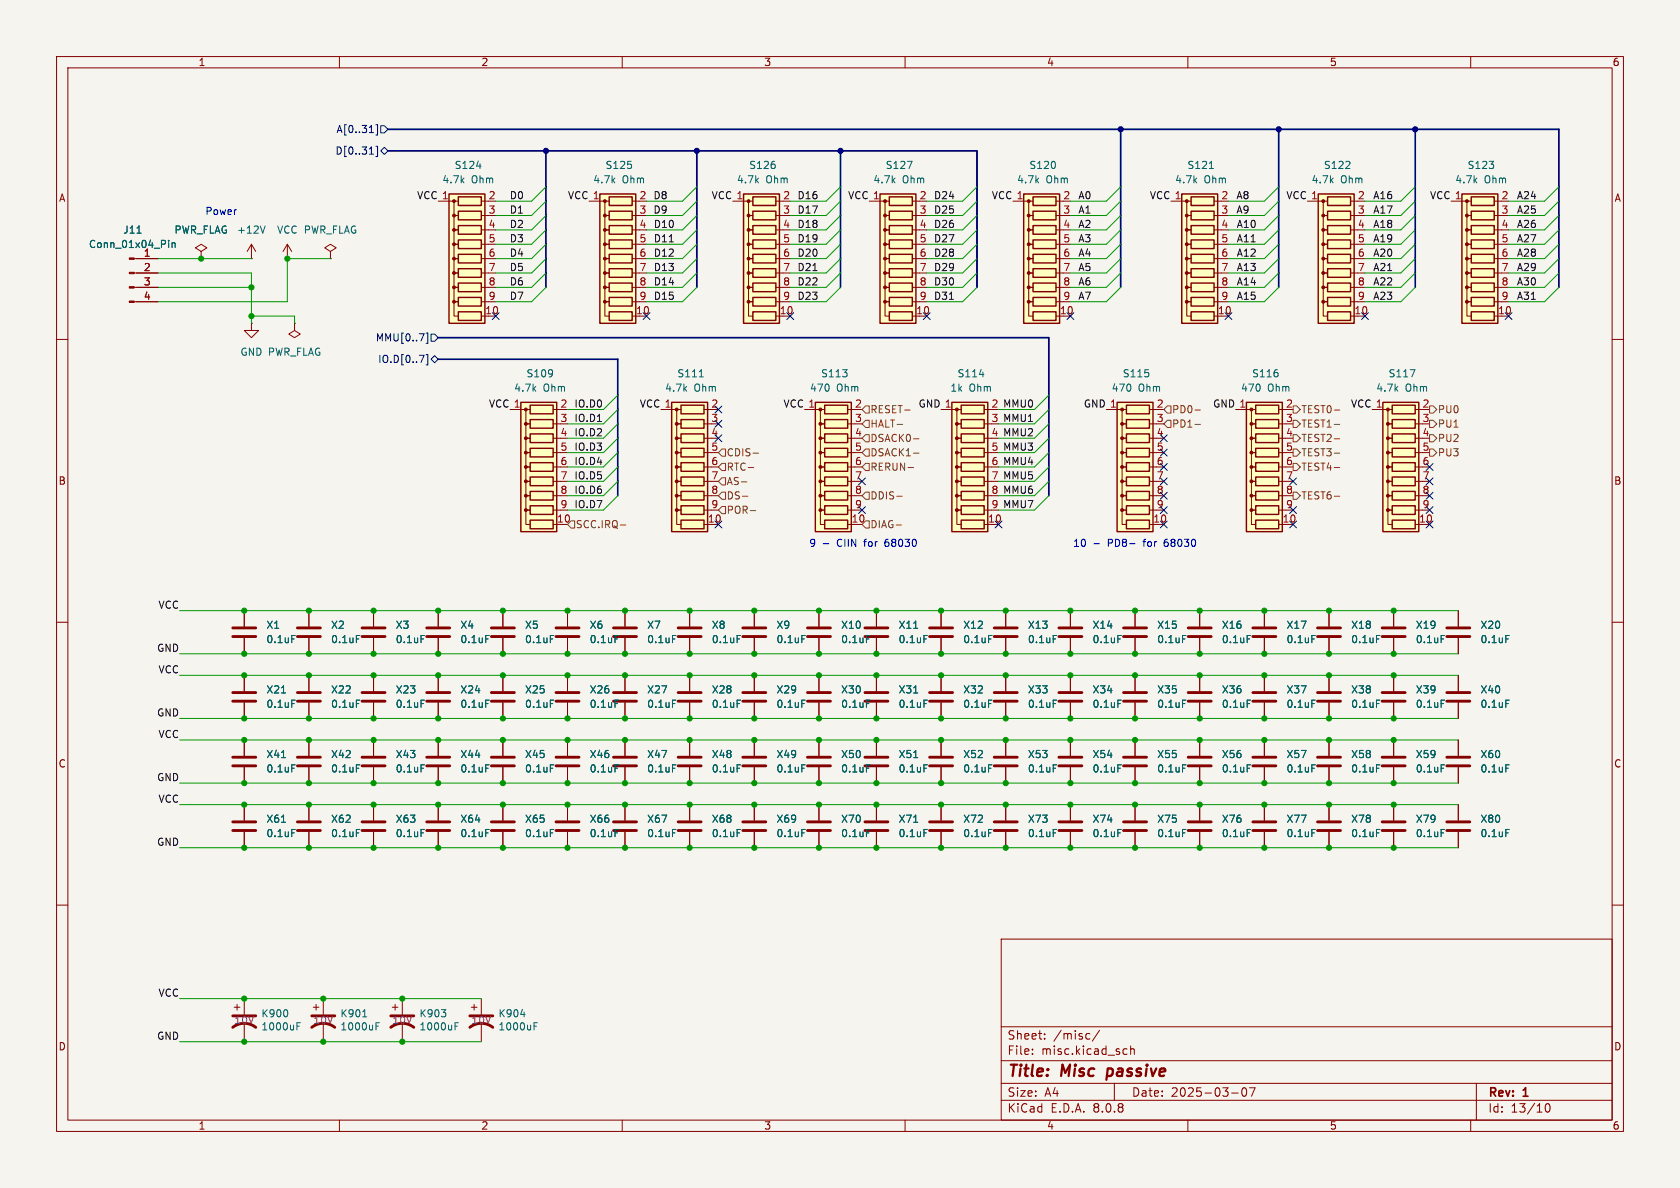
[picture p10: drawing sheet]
<svg xmlns="http://www.w3.org/2000/svg" width="297mm" height="210mm" viewBox="0 0 297 210" stroke-linecap="round" stroke-linejoin="round" font-family="sans-serif">
<defs><g id="words">
<g font-size="2.8" fill="#840000">
<text x="178" y="190.9">Title:</text>
<text x="187.7" y="190.9">Misc</text>
<text x="196.6" y="190.9">passive</text>
</g>
<g font-size="2.1" fill="#840000">
<text x="178" y="184">Sheet:</text>
<text x="186.2" y="184">/misc/</text>
<text x="178" y="186.7">File:</text>
<text x="184.1" y="186.7">misc.kicad_sch</text>
<text x="178" y="196.9">KiCad</text>
<text x="178" y="194.1">Size:</text>
<text x="184.7" y="194.1">A4</text>
<text x="185.7" y="196.9">E.D.A.</text>
<text x="193.3" y="196.9">8.0.8</text>
<text x="200" y="194.1">Date:</text>
<text x="207" y="194.1">2025-03-07</text>
<text x="263" y="194.3">Rev:</text>
<text x="263" y="196.9">Id:</text>
<text x="267.1" y="196.9">13/10</text>
<text x="269.4" y="194.3">1</text>
</g>
<g font-size="1.8" fill="#840000">
<text x="35" y="11.9">1</text>
<text x="85" y="11.9">2</text>
<text x="135" y="11.9">3</text>
<text x="185" y="11.9">4</text>
<text x="235" y="11.9">5</text>
<text x="285" y="11.9">6</text>
<text x="10.3" y="35.9">A</text>
<text x="285.3" y="35.9">A</text>
<text x="10.3" y="85.9">B</text>
<text x="285.3" y="85.9">B</text>
<text x="10.3" y="135.9">C</text>
<text x="285.3" y="135.9">C</text>
<text x="10.3" y="185.9">D</text>
<text x="285.3" y="185.9">D</text>
<text x="35" y="199.9">1</text>
<text x="85" y="199.9">2</text>
<text x="135" y="199.9">3</text>
<text x="185" y="199.9">4</text>
<text x="235" y="199.9">5</text>
<text x="285" y="199.9">6</text>
</g>
<g font-size="1.8" fill="#000084">
<text x="59.4" y="23.7">A[0..31]</text>
<text x="59.2" y="27.5">D[0..31]</text>
<text x="66.3" y="60.6">MMU[0..7]</text>
<text x="66.8" y="64.4">IO.D[0..7]</text>
</g>
<g font-size="1.8" fill="#0f0f0f">
<text x="73.6" y="35.3">VCC 1</text>
<text x="90" y="35.3">D0</text>
<text x="100.3" y="35.3">VCC 1</text>
<text x="115.4" y="35.3">D8</text>
<text x="125.7" y="35.3">VCC 1</text>
<text x="140.9" y="35.3">D16</text>
<text x="149.8" y="35.3">VCC 1</text>
<text x="165" y="35.3">D24</text>
<text x="175.2" y="35.3">VCC 1</text>
<text x="190.5" y="35.3">A0</text>
<text x="203.2" y="35.3">VCC 1</text>
<text x="218.5" y="35.3">A8</text>
<text x="227.3" y="35.3">VCC 1</text>
<text x="242.7" y="35.3">A16</text>
<text x="252.7" y="35.3">VCC 1</text>
<text x="268.1" y="35.3">A24</text>
<text x="90" y="37.8">D1</text>
<text x="90" y="40.4">D2</text>
<text x="115.4" y="37.8">D9</text>
<text x="115.5" y="40.4">D10</text>
<text x="140.9" y="37.8">D17</text>
<text x="140.9" y="40.4">D18</text>
<text x="165" y="37.8">D25</text>
<text x="165" y="40.4">D26</text>
<text x="190.5" y="37.8">A1</text>
<text x="190.5" y="40.4">A2</text>
<text x="218.5" y="37.8">A9</text>
<text x="218.5" y="40.4">A10</text>
<text x="242.7" y="37.8">A17</text>
<text x="242.7" y="40.4">A18</text>
<text x="268.1" y="40.4">A26</text>
<text x="268.1" y="37.8">A25</text>
<text x="90" y="45.5">D4</text>
<text x="90" y="48">D5</text>
<text x="90" y="42.9">D3</text>
<text x="115.5" y="45.5">D12</text>
<text x="115.5" y="48">D13</text>
<text x="115.5" y="42.9">D11</text>
<text x="140.9" y="42.9">D19</text>
<text x="140.9" y="45.5">D20</text>
<text x="140.9" y="48">D21</text>
<text x="165" y="48">D29</text>
<text x="165" y="45.5">D28</text>
<text x="165" y="42.9">D27</text>
<text x="190.5" y="48">A5</text>
<text x="190.5" y="45.5">A4</text>
<text x="190.5" y="42.9">A3</text>
<text x="218.5" y="48">A13</text>
<text x="218.5" y="45.5">A12</text>
<text x="218.5" y="42.9">A11</text>
<text x="242.7" y="42.9">A19</text>
<text x="242.7" y="45.5">A20</text>
<text x="242.7" y="48">A21</text>
<text x="268.1" y="42.9">A27</text>
<text x="268.1" y="45.5">A28</text>
<text x="268.1" y="48">A29</text>
<text x="90" y="50.5">D6</text>
<text x="90" y="53.1">D7</text>
<text x="115.5" y="50.5">D14</text>
<text x="115.5" y="53.1">D15</text>
<text x="140.9" y="53.1">D23</text>
<text x="140.9" y="50.5">D22</text>
<text x="165" y="53.1">D31</text>
<text x="165" y="50.5">D30</text>
<text x="190.5" y="53.1">A7</text>
<text x="190.5" y="50.5">A6</text>
<text x="218.5" y="50.5">A14</text>
<text x="218.5" y="53.1">A15</text>
<text x="242.7" y="53.1">A23</text>
<text x="242.7" y="50.5">A22</text>
<text x="268.1" y="53.1">A31</text>
<text x="268.1" y="50.5">A30</text>
<text x="86.3" y="72.1">VCC 1</text>
<text x="101.5" y="77.2">IO.D2</text>
<text x="101.5" y="72.1">IO.D0</text>
<text x="101.5" y="74.7">IO.D1</text>
<text x="113" y="72.1">VCC 1</text>
<text x="138.4" y="72.1">VCC 1</text>
<text x="162.3" y="72.1">GND 1</text>
<text x="175.2" y="72.1">2 MMU0</text>
<text x="175.2" y="74.7">3 MMU1</text>
<text x="175.2" y="77.2">4 MMU2</text>
<text x="191.5" y="72.1">GND 1</text>
<text x="214.4" y="72.1">GND 1</text>
<text x="238.7" y="72.1">VCC 1</text>
<text x="101.5" y="79.7">IO.D3</text>
<text x="101.5" y="82.3">IO.D4</text>
<text x="175.2" y="79.8">5 MMU3</text>
<text x="175.2" y="82.3">6 MMU4</text>
<text x="101.5" y="84.8">IO.D5</text>
<text x="101.5" y="87.4">IO.D6</text>
<text x="101.5" y="89.9">IO.D7</text>
<text x="175.2" y="84.8">7 MMU5</text>
<text x="175.2" y="87.4">8 MMU6</text>
<text x="175.2" y="89.9">9 MMU7</text>
<text x="27.9" y="107.7">VCC</text>
<text x="27.7" y="115.3">GND</text>
<text x="27.9" y="119.1">VCC</text>
<text x="27.7" y="126.7">GND</text>
<text x="27.9" y="130.5">VCC</text>
<text x="27.7" y="138.2">GND</text>
<text x="27.9" y="142">VCC</text>
<text x="27.7" y="149.6">GND</text>
<text x="27.9" y="176.3">VCC</text>
<text x="27.7" y="183.9">GND</text>
</g>
<g font-size="1.8" fill="#006464">
<text x="78.1" y="32.6">4.7k</text>
<text x="80.3" y="30.1">S124</text>
<text x="83.3" y="32.6">Ohm</text>
<text x="104.8" y="32.6">4.7k</text>
<text x="107" y="30.1">S125</text>
<text x="110" y="32.6">Ohm</text>
<text x="130.2" y="32.6">4.7k</text>
<text x="132.4" y="30.1">S126</text>
<text x="135.4" y="32.6">Ohm</text>
<text x="154.3" y="32.6">4.7k</text>
<text x="156.5" y="30.1">S127</text>
<text x="159.5" y="32.6">Ohm</text>
<text x="179.7" y="32.6">4.7k</text>
<text x="181.9" y="30.1">S120</text>
<text x="184.9" y="32.6">Ohm</text>
<text x="207.6" y="32.6">4.7k</text>
<text x="209.8" y="30.1">S121</text>
<text x="212.9" y="32.6">Ohm</text>
<text x="231.8" y="32.6">4.7k</text>
<text x="234" y="30.1">S122</text>
<text x="237" y="32.6">Ohm</text>
<text x="257.2" y="32.6">4.7k</text>
<text x="259.4" y="30.1">S123</text>
<text x="262.4" y="32.6">Ohm</text>
<text x="21.7" y="41.5">J11</text>
<text x="30.7" y="41.5">PWR_FLAG</text>
<text x="41.8" y="41.5">+12V</text>
<text x="48.9" y="41.5">VCC PWR_FLAG</text>
<text x="15.6" y="44">Conn_01x04_Pin</text>
<text x="42.4" y="63.1">GND PWR_FLAG</text>
<text x="90.8" y="69.4">4.7k</text>
<text x="93" y="66.9">S109</text>
<text x="96" y="69.4">Ohm</text>
<text x="117.5" y="69.4">4.7k</text>
<text x="119.7" y="66.9">S111</text>
<text x="122.7" y="69.4">Ohm</text>
<text x="143.1" y="69.4">470</text>
<text x="145.1" y="66.9">S113</text>
<text x="147.9" y="69.4">Ohm</text>
<text x="167.9" y="69.4">1k</text>
<text x="169.2" y="66.9">S114</text>
<text x="171.3" y="69.4">Ohm</text>
<text x="196.4" y="69.4">470</text>
<text x="198.4" y="66.9">S115</text>
<text x="201.2" y="69.4">Ohm</text>
<text x="219.3" y="69.4">470</text>
<text x="221.3" y="66.9">S116</text>
<text x="224.1" y="69.4">Ohm</text>
<text x="243.2" y="69.4">4.7k</text>
<text x="245.4" y="66.9">S117</text>
<text x="248.4" y="69.4">Ohm</text>
<text x="47" y="111.4">X1</text>
<text x="47" y="113.9">0.1uF</text>
<text x="58.4" y="111.4">X2</text>
<text x="58.4" y="113.9">0.1uF</text>
<text x="69.9" y="111.4">X3</text>
<text x="69.9" y="113.9">0.1uF</text>
<text x="81.3" y="111.4">X4</text>
<text x="81.3" y="113.9">0.1uF</text>
<text x="92.7" y="111.4">X5</text>
<text x="92.7" y="113.9">0.1uF</text>
<text x="104.1" y="111.4">X6</text>
<text x="104.1" y="113.9">0.1uF</text>
<text x="114.3" y="111.4">X7</text>
<text x="114.3" y="113.9">0.1uF</text>
<text x="125.7" y="111.4">X8</text>
<text x="125.7" y="113.9">0.1uF</text>
<text x="137.2" y="111.4">X9</text>
<text x="137.2" y="113.9">0.1uF</text>
<text x="148.6" y="111.4">X10</text>
<text x="148.6" y="113.9">0.1uF</text>
<text x="158.8" y="111.4">X11</text>
<text x="158.8" y="113.9">0.1uF</text>
<text x="170.2" y="111.4">X12</text>
<text x="170.2" y="113.9">0.1uF</text>
<text x="181.6" y="111.4">X13</text>
<text x="181.6" y="113.9">0.1uF</text>
<text x="193" y="111.4">X14</text>
<text x="193" y="113.9">0.1uF</text>
<text x="204.5" y="111.4">X15</text>
<text x="204.5" y="113.9">0.1uF</text>
<text x="215.9" y="111.4">X16</text>
<text x="215.9" y="113.9">0.1uF</text>
<text x="227.3" y="111.4">X17</text>
<text x="227.3" y="113.9">0.1uF</text>
<text x="238.8" y="111.4">X18</text>
<text x="238.8" y="113.9">0.1uF</text>
<text x="250.2" y="111.4">X19</text>
<text x="250.2" y="113.9">0.1uF</text>
<text x="261.6" y="111.4">X20</text>
<text x="261.6" y="113.9">0.1uF</text>
<text x="47" y="122.8">X21</text>
<text x="47" y="125.3">0.1uF</text>
<text x="58.4" y="122.8">X22</text>
<text x="58.4" y="125.3">0.1uF</text>
<text x="69.9" y="122.8">X23</text>
<text x="69.9" y="125.3">0.1uF</text>
<text x="81.3" y="122.8">X24</text>
<text x="81.3" y="125.3">0.1uF</text>
<text x="92.7" y="122.8">X25</text>
<text x="92.7" y="125.3">0.1uF</text>
<text x="104.1" y="122.8">X26</text>
<text x="104.1" y="125.3">0.1uF</text>
<text x="114.3" y="122.8">X27</text>
<text x="114.3" y="125.3">0.1uF</text>
<text x="125.7" y="122.8">X28</text>
<text x="125.7" y="125.3">0.1uF</text>
<text x="137.2" y="122.8">X29</text>
<text x="137.2" y="125.3">0.1uF</text>
<text x="148.6" y="122.8">X30</text>
<text x="148.6" y="125.3">0.1uF</text>
<text x="158.8" y="122.8">X31</text>
<text x="158.8" y="125.3">0.1uF</text>
<text x="170.2" y="122.8">X32</text>
<text x="170.2" y="125.3">0.1uF</text>
<text x="181.6" y="122.8">X33</text>
<text x="181.6" y="125.3">0.1uF</text>
<text x="193" y="122.8">X34</text>
<text x="193" y="125.3">0.1uF</text>
<text x="204.5" y="122.8">X35</text>
<text x="204.5" y="125.3">0.1uF</text>
<text x="215.9" y="122.8">X36</text>
<text x="215.9" y="125.3">0.1uF</text>
<text x="227.3" y="122.8">X37</text>
<text x="227.3" y="125.3">0.1uF</text>
<text x="238.8" y="122.8">X38</text>
<text x="238.8" y="125.3">0.1uF</text>
<text x="250.2" y="122.8">X39</text>
<text x="250.2" y="125.3">0.1uF</text>
<text x="261.6" y="122.8">X40</text>
<text x="261.6" y="125.3">0.1uF</text>
<text x="47" y="134.2">X41</text>
<text x="47" y="136.8">0.1uF</text>
<text x="58.4" y="134.2">X42</text>
<text x="58.4" y="136.8">0.1uF</text>
<text x="69.9" y="134.2">X43</text>
<text x="69.9" y="136.8">0.1uF</text>
<text x="81.3" y="134.2">X44</text>
<text x="81.3" y="136.8">0.1uF</text>
<text x="92.7" y="134.2">X45</text>
<text x="92.7" y="136.8">0.1uF</text>
<text x="104.1" y="134.2">X46</text>
<text x="104.1" y="136.8">0.1uF</text>
<text x="114.3" y="134.2">X47</text>
<text x="114.3" y="136.8">0.1uF</text>
<text x="125.7" y="134.2">X48</text>
<text x="125.7" y="136.8">0.1uF</text>
<text x="137.2" y="134.2">X49</text>
<text x="137.2" y="136.8">0.1uF</text>
<text x="148.6" y="134.2">X50</text>
<text x="148.6" y="136.8">0.1uF</text>
<text x="158.8" y="134.2">X51</text>
<text x="158.8" y="136.8">0.1uF</text>
<text x="170.2" y="134.2">X52</text>
<text x="170.2" y="136.8">0.1uF</text>
<text x="181.6" y="134.2">X53</text>
<text x="181.6" y="136.8">0.1uF</text>
<text x="193" y="134.2">X54</text>
<text x="193" y="136.8">0.1uF</text>
<text x="204.5" y="134.2">X55</text>
<text x="204.5" y="136.8">0.1uF</text>
<text x="215.9" y="134.2">X56</text>
<text x="215.9" y="136.8">0.1uF</text>
<text x="227.3" y="134.2">X57</text>
<text x="227.3" y="136.8">0.1uF</text>
<text x="238.8" y="134.2">X58</text>
<text x="238.8" y="136.8">0.1uF</text>
<text x="250.2" y="134.2">X59</text>
<text x="250.2" y="136.8">0.1uF</text>
<text x="261.6" y="134.2">X60</text>
<text x="261.6" y="136.8">0.1uF</text>
<text x="47" y="145.6">X61</text>
<text x="47" y="148.2">0.1uF</text>
<text x="58.4" y="145.6">X62</text>
<text x="58.4" y="148.2">0.1uF</text>
<text x="69.9" y="145.6">X63</text>
<text x="69.9" y="148.2">0.1uF</text>
<text x="81.3" y="145.6">X64</text>
<text x="81.3" y="148.2">0.1uF</text>
<text x="92.7" y="145.6">X65</text>
<text x="92.7" y="148.2">0.1uF</text>
<text x="104.1" y="145.6">X66</text>
<text x="104.1" y="148.2">0.1uF</text>
<text x="114.3" y="145.6">X67</text>
<text x="114.3" y="148.2">0.1uF</text>
<text x="125.7" y="145.6">X68</text>
<text x="125.7" y="148.2">0.1uF</text>
<text x="137.2" y="145.6">X69</text>
<text x="137.2" y="148.2">0.1uF</text>
<text x="148.6" y="145.6">X70</text>
<text x="148.6" y="148.2">0.1uF</text>
<text x="158.8" y="145.6">X71</text>
<text x="158.8" y="148.2">0.1uF</text>
<text x="170.2" y="145.6">X72</text>
<text x="170.2" y="148.2">0.1uF</text>
<text x="181.6" y="145.6">X73</text>
<text x="181.6" y="148.2">0.1uF</text>
<text x="193" y="145.6">X74</text>
<text x="193" y="148.2">0.1uF</text>
<text x="204.5" y="145.6">X75</text>
<text x="204.5" y="148.2">0.1uF</text>
<text x="215.9" y="145.6">X76</text>
<text x="215.9" y="148.2">0.1uF</text>
<text x="227.3" y="145.6">X77</text>
<text x="227.3" y="148.2">0.1uF</text>
<text x="238.8" y="145.6">X78</text>
<text x="238.8" y="148.2">0.1uF</text>
<text x="250.2" y="145.6">X79</text>
<text x="250.2" y="148.2">0.1uF</text>
<text x="261.6" y="145.6">X80</text>
<text x="261.6" y="148.2">0.1uF</text>
<text x="46.1" y="180">K900</text>
<text x="46.1" y="182.3">1000uF</text>
<text x="60.1" y="180">K901</text>
<text x="60.1" y="182.3">1000uF</text>
<text x="74.1" y="180">K903</text>
<text x="74.1" y="182.3">1000uF</text>
<text x="88" y="180">K904</text>
<text x="88" y="182.3">1000uF</text>
</g>
<g font-size="1.8" fill="#a90000">
<text x="86.3" y="35.3">2</text>
<text x="113" y="35.3">2</text>
<text x="138.4" y="35.3">2</text>
<text x="162.5" y="35.3">2</text>
<text x="187.9" y="35.3">2</text>
<text x="215.8" y="35.3">2</text>
<text x="240" y="35.3">2</text>
<text x="265.4" y="35.3">2</text>
<text x="86.3" y="37.8">3</text>
<text x="86.3" y="40.4">4</text>
<text x="113" y="37.8">3</text>
<text x="113" y="40.4">4</text>
<text x="138.4" y="37.8">3</text>
<text x="138.4" y="40.4">4</text>
<text x="162.5" y="37.8">3</text>
<text x="162.5" y="40.4">4</text>
<text x="187.9" y="37.8">3</text>
<text x="187.9" y="40.4">4</text>
<text x="215.8" y="37.8">3</text>
<text x="215.8" y="40.4">4</text>
<text x="240" y="37.8">3</text>
<text x="240" y="40.4">4</text>
<text x="265.4" y="37.8">3</text>
<text x="265.4" y="40.4">4</text>
<text x="25.3" y="45.5">1</text>
<text x="86.3" y="42.9">5</text>
<text x="86.3" y="45.5">6</text>
<text x="113" y="42.9">5</text>
<text x="113" y="45.5">6</text>
<text x="138.4" y="42.9">5</text>
<text x="138.4" y="45.5">6</text>
<text x="162.5" y="42.9">5</text>
<text x="162.5" y="45.5">6</text>
<text x="187.9" y="42.9">5</text>
<text x="187.9" y="45.5">6</text>
<text x="215.8" y="42.9">5</text>
<text x="215.8" y="45.5">6</text>
<text x="240" y="42.9">5</text>
<text x="240" y="45.5">6</text>
<text x="265.4" y="42.9">5</text>
<text x="265.4" y="45.5">6</text>
<text x="25.3" y="48">2</text>
<text x="25.3" y="50.5">3</text>
<text x="25.3" y="53.1">4</text>
<text x="86.3" y="48">7</text>
<text x="86.3" y="50.5">8</text>
<text x="86.3" y="53.1">9</text>
<text x="113" y="48">7</text>
<text x="113" y="50.5">8</text>
<text x="113" y="53.1">9</text>
<text x="138.4" y="48">7</text>
<text x="138.4" y="50.5">8</text>
<text x="138.4" y="53.1">9</text>
<text x="162.5" y="48">7</text>
<text x="162.5" y="50.5">8</text>
<text x="162.5" y="53.1">9</text>
<text x="187.9" y="48">7</text>
<text x="187.9" y="50.5">8</text>
<text x="187.9" y="53.1">9</text>
<text x="215.8" y="48">7</text>
<text x="215.8" y="50.5">8</text>
<text x="215.8" y="53.1">9</text>
<text x="240" y="48">7</text>
<text x="240" y="50.5">8</text>
<text x="240" y="53.1">9</text>
<text x="265.4" y="48">7</text>
<text x="265.4" y="50.5">8</text>
<text x="265.4" y="53.1">9</text>
<text x="85.7" y="55.6">10</text>
<text x="112.4" y="55.6">10</text>
<text x="137.8" y="55.6">10</text>
<text x="161.9" y="55.6">10</text>
<text x="187.3" y="55.6">10</text>
<text x="215.2" y="55.6">10</text>
<text x="239.4" y="55.6">10</text>
<text x="264.8" y="55.6">10</text>
<text x="99" y="72.1">2</text>
<text x="99" y="74.7">3</text>
<text x="99" y="77.2">4</text>
<text x="125.7" y="72.1">2</text>
<text x="125.7" y="74.7">3</text>
<text x="125.7" y="77.2">4</text>
<text x="151.1" y="72.1">2</text>
<text x="151.1" y="74.7">3</text>
<text x="151.1" y="77.2">4</text>
<text x="204.4" y="72.1">2</text>
<text x="204.4" y="74.7">3</text>
<text x="204.4" y="77.2">4</text>
<text x="227.3" y="72.1">2</text>
<text x="227.3" y="74.7">3</text>
<text x="227.3" y="77.2">4</text>
<text x="251.4" y="72.1">2</text>
<text x="251.4" y="74.7">3</text>
<text x="251.4" y="77.2">4</text>
<text x="99" y="79.8">5</text>
<text x="99" y="82.3">6</text>
<text x="125.7" y="79.8">5</text>
<text x="125.7" y="82.3">6</text>
<text x="151.1" y="79.8">5</text>
<text x="151.1" y="82.3">6</text>
<text x="204.4" y="79.8">5</text>
<text x="204.4" y="82.3">6</text>
<text x="227.3" y="79.8">5</text>
<text x="227.3" y="82.3">6</text>
<text x="251.4" y="79.8">5</text>
<text x="251.4" y="82.3">6</text>
<text x="99" y="84.8">7</text>
<text x="99" y="87.4">8</text>
<text x="99" y="89.9">9</text>
<text x="125.7" y="84.8">7</text>
<text x="125.7" y="87.4">8</text>
<text x="125.7" y="89.9">9</text>
<text x="151.1" y="84.8">7</text>
<text x="151.1" y="87.4">8</text>
<text x="151.1" y="89.9">9</text>
<text x="204.4" y="84.8">7</text>
<text x="204.4" y="87.4">8</text>
<text x="204.4" y="89.9">9</text>
<text x="227.3" y="84.8">7</text>
<text x="227.3" y="87.4">8</text>
<text x="227.3" y="89.9">9</text>
<text x="251.4" y="84.8">7</text>
<text x="251.4" y="87.4">8</text>
<text x="251.4" y="89.9">9</text>
<text x="98.4" y="92.5">10</text>
<text x="125.1" y="92.5">10</text>
<text x="150.5" y="92.5">10</text>
<text x="174.6" y="92.5">10</text>
<text x="203.8" y="92.5">10</text>
<text x="226.7" y="92.5">10</text>
<text x="250.8" y="92.5">10</text>
</g>
<g font-size="1.8" fill="#0000c2">
<text x="36.2" y="38.2">Power</text>
<text x="143" y="96.9">9</text>
<text x="148.1" y="96.9">CIIN</text>
<text x="153.1" y="96.9">for</text>
<text x="156.9" y="96.9">68030</text>
<text x="189.6" y="96.9">10</text>
<text x="195.9" y="96.9">PD8-</text>
<text x="202.4" y="96.9">for</text>
<text x="206.3" y="96.9">68030</text>
</g>
<g font-size="1.8" fill="#725600">
<text x="153.8" y="73.3">RESET-</text>
<text x="153.8" y="75.8">HALT-</text>
<text x="207.1" y="75.8">PD1-</text>
<text x="207.1" y="73.3">PD0-</text>
<text x="230" y="75.8">TEST1-</text>
<text x="230" y="73.3">TEST0-</text>
<text x="254.1" y="75.8">PU1</text>
<text x="254.1" y="73.3">PU0</text>
<text x="128.4" y="83.4">RTC-</text>
<text x="128.4" y="80.9">CDIS-</text>
<text x="153.8" y="83.4">RERUN-</text>
<text x="153.8" y="80.9">DSACK1-</text>
<text x="153.8" y="78.3">DSACK0-</text>
<text x="230" y="78.3">TEST2-</text>
<text x="230" y="83.4">TEST4-</text>
<text x="230" y="80.9">TEST3-</text>
<text x="254.1" y="78.3">PU2</text>
<text x="254.1" y="80.9">PU3</text>
<text x="128.4" y="86">AS-</text>
<text x="128.4" y="88.5">DS-</text>
<text x="153.8" y="88.5">DDIS-</text>
<text x="230" y="88.5">TEST6-</text>
<text x="101.7" y="93.6">SCC.IRQ-</text>
<text x="128.4" y="91">POR-</text>
<text x="153.8" y="93.6">DIAG-</text>
</g>
<g font-size="1.8" fill="#840084">
<text x="41.3" y="181.2">10V</text>
<text x="55.3" y="181.2">10V</text>
<text x="69.3" y="181.2">10V</text>
<text x="83.2" y="181.2">10V</text>
</g>
</g></defs>
<path d="M0 0h297v210h-297z" fill="#f5f4ef" stroke="#f5f4ef" stroke-width=".18"/>
<g fill="none" stroke="#840000" stroke-width=".18">
<path d="M10 10h277v190h-277zM12 12h273v186h-273zM60 10v2M110 10v2M160 10v2M210 10v2M260 10v2M35.6 44.5l1-.7-1-.6-1.1 .6 1.1 .7v1.2M35.6 45.7h.1M10 60h2M285 60h2M10 110h2"/>
<path d="M43.2 119.4v2.8M54.6 119.4v2.8M66 119.4v2.8M77.5 108v2.7M77.5 112.8v2.8M189.2 108v2.7M189.2 112.8v2.8M189.2 119.4v2.8M200.7 108v2.7M200.7 112.8v2.8M200.7 119.4v2.8M246.4 108v2.7"/>
<path d="M246.4 112.8v2.8M246.4 119.4v2.8M257.8 108v2.7M257.8 112.8v2.8M257.8 119.4v2.8M285 110h2M43.2 124.2v2.8M54.6 124.2v2.8M66 124.2v2.8M77.5 130.8v2.8M77.5 135.6v2.8M189.2 124.2v2.8"/>
<path d="M200.7 124.2v2.8M246.4 124.2v2.8M257.8 124.2v2.8M10 160h2M41.4 178.1h1M41.9 177.5v1.1M43.2 176.5v2.8M83.3 178.1h1M83.8 177.5v1.1M85.1 176.5v2.8M177 166h108v32h-108zM285 160h2"/>
<path d="M43.2 180.8v3.4M60 198v2M85.1 180.8v3.4M110 198v2M160 198v2M177 194.5h108M177 191.5h108M177 187.5h108M177 181.5h108M182.5 186.3v.1M182.5 185.5v.1M184.7 183.6v.1"/>
<path d="M184.7 182.8v.1M192.2 182.7l.5 .1M192.7 183.6l-.5 .1M194.4 182.1l-1.3 2M197 191.5v3M198.8 185.4l.4 .1M199.2 186.3l-.4 .1M199.9 185.5l.2-.1 .4 .1v.9M199.9 184.9v1.5M210 198v2M217.7 193.2h1.2M219.7 192.4l.2-.1a.81 .81 0 0 1 .6 .6 .81 .81 0 0 1-.3 .8l-.2 .1a.81 .81 0 0 1-.3-1.4z"/>
<path d="M220.9 192.3h1l-.7 1.5M260 198v2M261 191.5v6.5M273.3 195.2l.2-.1a.81 .81 0 0 1 .6 .6 .81 .81 0 0 1-.3 .8l-.1 .1a.81 .81 0 0 1-.4-1.4z"/>
</g>
<path d="M195.8 188.9l-.2 2" fill="none" stroke="#840000" stroke-width=".4"/>
<g fill="none" stroke="#840000" stroke-width=".51">
<path d="M75.4 112.5h4.1M75.4 111h4.1M187.2 112.5h4.1M187.2 111h4.1M198.6 112.5h4.1M198.6 111h4.1M244.3 112.5h4.1M244.3 111h4.1M255.8 112.5h4M255.8 111h4M41.1 124h4.1M41.1 122.4h4.1"/>
<path d="M52.6 124h4M52.6 122.4h4M64 124h4.1M64 122.4h4.1M75.4 135.4h4.1M75.4 133.9h4.1M187.2 124h4.1M187.2 122.4h4.1M198.6 124h4.1M198.6 122.4h4.1M244.3 124h4.1M244.3 122.4h4.1"/>
<path d="M255.8 124h4M255.8 122.4h4M41.1 179.6h4.1M83.1 179.6h4M41.1 181.6a3.3 3.3 0 0 1 4.1 0M83.1 181.6a3.3 3.3 0 0 1 4 0"/>
</g>
<g fill="none" stroke="#006464" stroke-width=".18">
<path d="M85.9 112.3h.6M197.6 112.3h.6M209.1 112.3h.6M254.8 112.3h.6M266.2 112.3h.6M49.8 122.5h.7M51.6 123.8h.6M63 123.8h.6M74.4 123.8h.6M85.9 135.2h.6M197.6 123.8h.6M209.1 123.8h.6"/>
<path d="M254.8 123.8h.6M266.2 123.8h.6M50.7 178.6l.2 .4-.2 .6M92.1 179.3h.7M52.5 181.4h.4M52.5 180.8h.6M94.4 181.4h.4M94.4 180.8h.6"/>
</g>
<path d="M131.4 34.3h6.4v22.9h-6.4z" fill="#ffffc2"/>
<path d="M131.4 34.3h6.4v22.9h-6.4zM133.1 34.8h4.1v1.5h-4.1zM133.1 37.3h4.1v1.6h-4.1zM133.1 39.9h4.1v1.5h-4.1zM133.1 42.4h4.1v1.5h-4.1zM133.1 45h4.1v1.5h-4.1zM133.1 47.5h4.1v1.5h-4.1zM133.1 50h4.1v1.6h-4.1zM133.1 52.6h4.1v1.5h-4.1zM133.1 55.1h4.1v1.5h-4.1z" fill="none" stroke="#840000" stroke-width=".25"/>
<g fill="#840000" stroke="#840000" stroke-width=".18">
<circle cx="132.3" cy="35.6" r=".25"/>
<circle cx="132.3" cy="38.1" r=".25"/>
<circle cx="132.3" cy="40.6" r=".25"/>
<circle cx="132.3" cy="43.2" r=".25"/>
<circle cx="132.3" cy="45.7" r=".25"/>
<circle cx="132.3" cy="48.3" r=".25"/>
<circle cx="132.3" cy="50.8" r=".25"/>
<circle cx="132.3" cy="53.3" r=".25"/>
</g>
<g fill="none" stroke="#840000" stroke-width=".18">
<path d="M129.5 35.6h2.6M133.1 35.6h-.8v2.5h.8h-.8v2.5h.8h-.8v2.6h.8h-.8v2.5h.8h-.8v2.6h.8h-.8v2.5h.8h-.8v2.5h.8h-.8v2.6h.8M137.2 35.6h1.2M137.2 38.1h1.2M137.2 40.6h1.2M137.2 43.2h1.2M137.2 45.7h1.2M137.2 48.3h1.2M137.2 50.8h1.2M137.2 53.3h1.2M137.2 55.9h1.2M66 108v2.7"/>
<path d="M66 112.8v2.8M212.1 142.2v2.8M212.1 147.1v2.8"/>
</g>
<path d="M137 29.1v.6M74.4 112.3h.6M220.5 146.6h.6" fill="none" stroke="#006464" stroke-width=".18"/>
<path d="M64 112.5h4.1M64 111h4.1M210.1 146.8h4M210.1 145.3h4" fill="none" stroke="#840000" stroke-width=".51"/>
<path d="M118.7 71.1h6.4v22.9h-6.4z" fill="#ffffc2"/>
<path d="M118.7 71.1h6.4v22.9h-6.4zM120.4 71.6h4.1v1.6h-4.1zM120.4 74.2h4.1v1.5h-4.1zM120.4 76.7h4.1v1.5h-4.1zM120.4 79.2h4.1v1.6h-4.1zM120.4 81.8h4.1v1.5h-4.1zM120.4 84.3h4.1v1.6h-4.1zM120.4 86.9h4.1v1.5h-4.1zM120.4 89.4h4.1v1.5h-4.1zM120.4 91.9h4.1v1.6h-4.1z" fill="none" stroke="#840000" stroke-width=".25"/>
<g fill="#840000" stroke="#840000" stroke-width=".18">
<circle cx="119.6" cy="72.4" r=".25"/>
<circle cx="119.6" cy="74.9" r=".25"/>
<circle cx="119.6" cy="77.5" r=".25"/>
<circle cx="119.6" cy="80" r=".25"/>
<circle cx="119.6" cy="82.5" r=".25"/>
<circle cx="119.6" cy="85.1" r=".25"/>
<circle cx="119.6" cy="87.6" r=".25"/>
<circle cx="119.6" cy="90.2" r=".25"/>
</g>
<g fill="none" stroke="#840000" stroke-width=".18">
<path d="M116.8 72.4h2.6M120.4 72.4h-.8v2.5h.8h-.8v2.6h.8h-.8v2.5h.8h-.8v2.6h.8h-.8v2.5h.8h-.8v2.5h.8h-.8v2.6h.8h-.8v2.5h.8M124.5 72.4h1.2M124.5 74.9h1.2M124.5 77.5h1.2M124.5 80h1.2M124.5 82.6h1.2M124.5 85.1h1.2M124.5 87.6h1.2M124.5 90.2h1.2M124.5 92.7h1.2M110.5 119.4v2.8"/>
<path d="M166.4 119.4v2.8M223.5 108v2.7M223.5 112.8v2.8M110.5 124.2v2.8M166.4 124.2v2.8M110.5 142.2v2.8M110.5 147.1v2.8M55.4 178.1h1M55.9 177.5v1.1M57.1 176.5v2.8M57.1 180.8v3.4"/>
</g>
<path d="M123.6 66.6h.8M231.9 112.3h.6M118.9 123.8h.6M174.8 123.8h.6M118.9 146.6h.6M64.1 179.8h.7M66.5 181.4h.4M66.5 180.8h.6" fill="none" stroke="#006464" stroke-width=".18"/>
<path d="M221.5 112.5h4.1M221.5 111h4.1M108.5 124h4M108.5 122.4h4M164.3 124h4.1M164.3 122.4h4.1M108.5 146.8h4M108.5 145.3h4M55.1 179.6h4.1M55.1 181.6a3.3 3.3 0 0 1 4.1 0" fill="none" stroke="#840000" stroke-width=".51"/>
<path d="M155.6 34.3h6.3v22.9h-6.3z" fill="#ffffc2"/>
<path d="M155.6 34.3h6.3v22.9h-6.3zM157.2 34.8h4.1v1.5h-4.1zM157.2 37.3h4.1v1.6h-4.1zM157.2 39.9h4.1v1.5h-4.1zM157.2 42.4h4.1v1.5h-4.1zM157.2 45h4.1v1.5h-4.1zM157.2 47.5h4.1v1.5h-4.1zM157.2 50h4.1v1.6h-4.1zM157.2 52.6h4.1v1.5h-4.1zM157.2 55.1h4.1v1.5h-4.1z" fill="none" stroke="#840000" stroke-width=".25"/>
<g fill="#840000" stroke="#840000" stroke-width=".18">
<circle cx="156.5" cy="35.6" r=".25"/>
<circle cx="156.5" cy="38.1" r=".25"/>
<circle cx="156.5" cy="40.6" r=".25"/>
<circle cx="156.5" cy="43.2" r=".25"/>
<circle cx="156.5" cy="45.7" r=".25"/>
<circle cx="156.5" cy="48.3" r=".25"/>
<circle cx="156.5" cy="50.8" r=".25"/>
<circle cx="156.5" cy="53.3" r=".25"/>
</g>
<g fill="none" stroke="#840000" stroke-width=".18">
<path d="M153.7 35.6h2.5M157.2 35.6h-.7v2.5h.7h-.7v2.5h.7h-.7v2.6h.7h-.7v2.5h.7h-.7v2.6h.7h-.7v2.5h.7h-.7v2.5h.7h-.7v2.6h.7M161.3 35.6h1.3M161.3 38.1h1.3M161.3 40.6h1.3M161.3 43.2h1.3M161.3 45.7h1.3M161.3 48.3h1.3M161.3 50.8h1.3M161.3 53.3h1.3M161.3 55.9h1.3M133.3 142.2v2.8"/>
<path d="M133.3 147.1v2.8"/>
</g>
<path d="M160.4 28.5h.8l-.5 1.3M141.7 146.6h.7" fill="none" stroke="#006464" stroke-width=".18"/>
<path d="M131.3 146.8h4.1M131.3 145.3h4.1" fill="none" stroke="#840000" stroke-width=".51"/>
<path d="M208.9 34.3h6.4v22.9h-6.4z" fill="#ffffc2"/>
<path d="M208.9 34.3h6.4v22.9h-6.4zM210.6 34.8h4v1.5h-4zM210.6 37.3h4v1.6h-4zM210.6 39.9h4v1.5h-4zM210.6 42.4h4v1.5h-4zM210.6 45h4v1.5h-4zM210.6 47.5h4v1.5h-4zM210.6 50h4v1.6h-4zM210.6 52.6h4v1.5h-4zM210.6 55.1h4v1.5h-4z" fill="none" stroke="#840000" stroke-width=".25"/>
<g fill="#840000" stroke="#840000" stroke-width=".18">
<circle cx="209.8" cy="35.6" r=".25"/>
<circle cx="209.8" cy="38.1" r=".25"/>
<circle cx="209.8" cy="40.6" r=".25"/>
<circle cx="209.8" cy="43.2" r=".25"/>
<circle cx="209.8" cy="45.7" r=".25"/>
<circle cx="209.8" cy="48.3" r=".25"/>
<circle cx="209.8" cy="50.8" r=".25"/>
<circle cx="209.8" cy="53.3" r=".25"/>
</g>
<g fill="none" stroke="#840000" stroke-width=".18">
<path d="M207 35.6h2.5M210.6 35.6h-.8v2.5h.8h-.8v2.5h.8h-.8v2.6h.8h-.8v2.5h.8h-.8v2.6h.8h-.8v2.5h.8h-.8v2.5h.8h-.8v2.6h.8M214.6 35.6h1.3M214.6 38.1h1.3M214.6 40.6h1.3M214.6 43.2h1.3M214.6 45.7h1.3M214.6 48.3h1.3M214.6 50.8h1.3M214.6 53.3h1.3M214.6 55.9h1.3M110.5 108v2.7"/>
<path d="M110.5 112.8v2.8"/>
</g>
<path d="M213.8 29.8h.7M118.9 112.3h.6" fill="none" stroke="#006464" stroke-width=".18"/>
<path d="M108.5 112.5h4M108.5 111h4" fill="none" stroke="#840000" stroke-width=".51"/>
<path d="M244.5 71.1h6.3v22.9h-6.3z" fill="#ffffc2"/>
<path d="M244.5 71.1h6.3v22.9h-6.3zM246.1 71.6h4.1v1.6h-4.1zM246.1 74.2h4.1v1.5h-4.1zM246.1 76.7h4.1v1.5h-4.1zM246.1 79.2h4.1v1.6h-4.1zM246.1 81.8h4.1v1.5h-4.1zM246.1 84.3h4.1v1.6h-4.1zM246.1 86.9h4.1v1.5h-4.1zM246.1 89.4h4.1v1.5h-4.1zM246.1 91.9h4.1v1.6h-4.1z" fill="none" stroke="#840000" stroke-width=".25"/>
<g fill="#840000" stroke="#840000" stroke-width=".18">
<circle cx="245.4" cy="72.4" r=".25"/>
<circle cx="245.4" cy="74.9" r=".25"/>
<circle cx="245.4" cy="77.5" r=".25"/>
<circle cx="245.4" cy="80" r=".25"/>
<circle cx="245.4" cy="82.5" r=".25"/>
<circle cx="245.4" cy="85.1" r=".25"/>
<circle cx="245.4" cy="87.6" r=".25"/>
<circle cx="245.4" cy="90.2" r=".25"/>
</g>
<path d="M242.6 72.4h2.5M246.1 72.4h-.7v2.5h.7h-.7v2.6h.7h-.7v2.5h.7h-.7v2.6h.7h-.7v2.5h.7h-.7v2.5h.7h-.7v2.6h.7h-.7v2.5h.7M250.2 72.4h1.3M250.2 74.9h1.3M250.2 77.5h1.3M250.2 80h1.3M250.2 82.6h1.3M250.2 85.1h1.3M250.2 87.6h1.3M250.2 90.2h1.3M250.2 92.7h1.3" fill="none" stroke="#840000" stroke-width=".18"/>
<path d="M249.3 65.3h.8l-.5 1.3" fill="none" stroke="#006464" stroke-width=".18"/>
<path d="M168.3 71.1h6.3v22.9h-6.3z" fill="#ffffc2"/>
<path d="M168.3 71.1h6.3v22.9h-6.3zM169.9 71.6h4.1v1.6h-4.1zM169.9 74.2h4.1v1.5h-4.1zM169.9 76.7h4.1v1.5h-4.1zM169.9 79.2h4.1v1.6h-4.1zM169.9 81.8h4.1v1.5h-4.1zM169.9 84.3h4.1v1.6h-4.1zM169.9 86.9h4.1v1.5h-4.1zM169.9 89.4h4.1v1.5h-4.1zM169.9 91.9h4.1v1.6h-4.1z" fill="none" stroke="#840000" stroke-width=".25"/>
<g fill="#840000" stroke="#840000" stroke-width=".18">
<circle cx="169.2" cy="72.4" r=".25"/>
<circle cx="169.2" cy="74.9" r=".25"/>
<circle cx="169.2" cy="77.5" r=".25"/>
<circle cx="169.2" cy="80" r=".25"/>
<circle cx="169.2" cy="82.5" r=".25"/>
<circle cx="169.2" cy="85.1" r=".25"/>
<circle cx="169.2" cy="87.6" r=".25"/>
<circle cx="169.2" cy="90.2" r=".25"/>
</g>
<g fill="none" stroke="#840000" stroke-width=".18">
<path d="M52.1 57.2v1.2l1 .7-1 .6-1-.6 1-.7M52.1 57.2h.1M166.4 72.4h2.5M169.9 72.4h-.7v2.5h.7h-.7v2.6h.7h-.7v2.5h.7h-.7v2.6h.7h-.7v2.5h.7h-.7v2.5h.7h-.7v2.6h.7h-.7v2.5h.7M174 72.4h1.3M174 74.9h1.3M174 77.5h1.3M174 80h1.3M174 82.6h1.3M174 85.1h1.3M174 87.6h1.3M174 90.2h1.3"/>
<path d="M174 92.7h1.3M88.9 119.4v2.8M121.9 108v2.7M121.9 112.8v2.8M133.3 108v2.7M133.3 112.8v2.8M88.9 124.2v2.8M177.8 130.8v2.8M177.8 135.6v2.8M246.4 130.8v2.8M246.4 135.6v2.8M144.8 142.2v2.8"/>
<path d="M144.8 147.1v2.8"/>
</g>
<path d="M173.2 66.2h.7M130.3 112.3h.6M141.7 112.3h.7M97.3 123.8h.6M186.2 135.2h.6M254.8 135.2h.6M153.2 146.6h.6" fill="none" stroke="#006464" stroke-width=".18"/>
<path d="M119.9 112.5h4.1M119.9 111h4.1M131.3 112.5h4.1M131.3 111h4.1M86.9 124h4M86.9 122.4h4M175.8 135.4h4M175.8 133.9h4M244.3 135.4h4.1M244.3 133.9h4.1M142.7 146.8h4.1M142.7 145.3h4.1" fill="none" stroke="#840000" stroke-width=".51"/>
<path d="M92.1 71.1h6.3v22.9h-6.3z" fill="#ffffc2"/>
<path d="M92.1 71.1h6.3v22.9h-6.3zM93.7 71.6h4.1v1.6h-4.1zM93.7 74.2h4.1v1.5h-4.1zM93.7 76.7h4.1v1.5h-4.1zM93.7 79.2h4.1v1.6h-4.1zM93.7 81.8h4.1v1.5h-4.1zM93.7 84.3h4.1v1.6h-4.1zM93.7 86.9h4.1v1.5h-4.1zM93.7 89.4h4.1v1.5h-4.1zM93.7 91.9h4.1v1.6h-4.1z" fill="none" stroke="#840000" stroke-width=".25"/>
<g fill="#840000" stroke="#840000" stroke-width=".18">
<circle cx="93" cy="72.4" r=".25"/>
<circle cx="93" cy="74.9" r=".25"/>
<circle cx="93" cy="77.5" r=".25"/>
<circle cx="93" cy="80" r=".25"/>
<circle cx="93" cy="82.5" r=".25"/>
<circle cx="93" cy="85.1" r=".25"/>
<circle cx="93" cy="87.6" r=".25"/>
<circle cx="93" cy="90.2" r=".25"/>
</g>
<path d="M90.2 72.4h2.5M93.7 72.4h-.7v2.5h.7h-.7v2.6h.7h-.7v2.5h.7h-.7v2.6h.7h-.7v2.5h.7h-.7v2.5h.7h-.7v2.6h.7h-.7v2.5h.7M97.8 72.4h1.3M97.8 74.9h1.3M97.8 77.5h1.3M97.8 80h1.3M97.8 82.6h1.3M97.8 85.1h1.3M97.8 87.6h1.3M97.8 90.2h1.3M97.8 92.7h1.3" fill="none" stroke="#840000" stroke-width=".18"/>
<path d="M97.6 65.5v.8M97.7 65.9l-.1 .1" fill="none" stroke="#006464" stroke-width=".18"/>
<path d="M144.1 71.1h6.4v22.9h-6.4z" fill="#ffffc2"/>
<path d="M144.1 71.1h6.4v22.9h-6.4zM145.8 71.6h4.1v1.6h-4.1zM145.8 74.2h4.1v1.5h-4.1zM145.8 76.7h4.1v1.5h-4.1zM145.8 79.2h4.1v1.6h-4.1zM145.8 81.8h4.1v1.5h-4.1zM145.8 84.3h4.1v1.6h-4.1zM145.8 86.9h4.1v1.5h-4.1zM145.8 89.4h4.1v1.5h-4.1zM145.8 91.9h4.1v1.6h-4.1z" fill="none" stroke="#840000" stroke-width=".25"/>
<g fill="#840000" stroke="#840000" stroke-width=".18">
<path d="M22.9 53.2h.8v.3h-.8z"/>
<path d="M22.9 50.7h.8v.2h-.8z"/>
<path d="M22.9 48.1h.8v.3h-.8z"/>
<path d="M22.9 45.6h.8v.2h-.8z"/>
<circle cx="145" cy="72.4" r=".25"/>
<circle cx="145" cy="74.9" r=".25"/>
<circle cx="145" cy="77.5" r=".25"/>
<circle cx="145" cy="80" r=".25"/>
<circle cx="145" cy="82.5" r=".25"/>
<circle cx="145" cy="85.1" r=".25"/>
<circle cx="145" cy="87.6" r=".25"/>
<circle cx="145" cy="90.2" r=".25"/>
</g>
<g fill="none" stroke="#840000" stroke-width=".18">
<path d="M23.7 53.3h4.2M23.7 50.8h4.2M23.7 48.3h4.2M23.7 45.7h4.2M142.2 72.4h2.6M145.8 72.4h-.8v2.5h.8h-.8v2.6h.8h-.8v2.5h.8h-.8v2.6h.8h-.8v2.5h.8h-.8v2.5h.8h-.8v2.6h.8h-.8v2.5h.8M149.9 72.4h1.2M149.9 74.9h1.2M149.9 77.5h1.2M149.9 80h1.2M149.9 82.6h1.2M149.9 85.1h1.2"/>
<path d="M149.9 87.6h1.2M149.9 90.2h1.2M149.9 92.7h1.2M43.2 108v2.7M43.2 112.8v2.8M133.3 119.4v2.8M177.8 119.4v2.8M121.9 130.8v2.8M121.9 135.6v2.8M133.3 124.2v2.8M177.8 124.2v2.8M43.2 142.2v2.8"/>
<path d="M43.2 147.1v2.8M189.2 142.2v2.8M189.2 147.1v2.8M69.3 178.1h1.1M69.8 177.5v1.1M71.1 176.5v2.8M71.1 180.8v3.4"/>
</g>
<g fill="none" stroke="#006464" stroke-width=".18">
<path d="M24.2 41.2h.7M29.8 42.5v.1M29.8 42.9v.9M30.4 42.9v.9M30.4 43l.2-.1 .3 .1 .1 .8M149 65.3h.8l-.5 .5M149.7 66v.5M51.6 112.3h.6M130.3 135.2h.6M141.7 123.8h.7M186.2 123.8h.6M49.8 145.4h.7"/>
<path d="M51.6 146.6h.6M197.6 146.6h.6M78 178.5h.8l-.4 .5M78.7 179l.1 .2-.1 .5M80.4 181.4h.5M80.4 180.8h.6"/>
</g>
<g fill="none" stroke="#840000" stroke-width=".51">
<path d="M41.1 112.5h4.1M41.1 111h4.1M119.9 135.4h4.1M119.9 133.9h4.1M131.3 124h4.1M131.3 122.4h4.1M175.8 124h4M175.8 122.4h4M41.1 146.8h4.1M41.1 145.3h4.1M187.2 146.8h4.1M187.2 145.3h4.1"/>
<path d="M69.1 179.6h4.1M69.1 181.6a3.3 3.3 0 0 1 4.1 0"/>
</g>
<path d="M220.3 71.1h6.4v22.9h-6.4z" fill="#ffffc2"/>
<path d="M220.3 71.1h6.4v22.9h-6.4zM222 71.6h4.1v1.6h-4.1zM222 74.2h4.1v1.5h-4.1zM222 76.7h4.1v1.5h-4.1zM222 79.2h4.1v1.6h-4.1zM222 81.8h4.1v1.5h-4.1zM222 84.3h4.1v1.6h-4.1zM222 86.9h4.1v1.5h-4.1zM222 89.4h4.1v1.5h-4.1zM222 91.9h4.1v1.6h-4.1z" fill="none" stroke="#840000" stroke-width=".25"/>
<g fill="#840000" stroke="#840000" stroke-width=".18">
<circle cx="221.2" cy="72.4" r=".25"/>
<circle cx="221.2" cy="74.9" r=".25"/>
<circle cx="221.2" cy="77.5" r=".25"/>
<circle cx="221.2" cy="80" r=".25"/>
<circle cx="221.2" cy="82.5" r=".25"/>
<circle cx="221.2" cy="85.1" r=".25"/>
<circle cx="221.2" cy="87.6" r=".25"/>
<circle cx="221.2" cy="90.2" r=".25"/>
</g>
<g fill="none" stroke="#840000" stroke-width=".18">
<path d="M218.4 72.4h2.6M222 72.4h-.8v2.5h.8h-.8v2.6h.8h-.8v2.5h.8h-.8v2.6h.8h-.8v2.5h.8h-.8v2.5h.8h-.8v2.6h.8h-.8v2.5h.8M226.1 72.4h1.2M226.1 74.9h1.2M226.1 77.5h1.2M226.1 80h1.2M226.1 82.6h1.2M226.1 85.1h1.2M226.1 87.6h1.2M226.1 90.2h1.2M226.1 92.7h1.2M54.6 108v2.7"/>
<path d="M54.6 112.8v2.8M43.2 130.8v2.8M43.2 135.6v2.8M166.4 130.8v2.8M166.4 135.6v2.8M223.5 130.8v2.8M223.5 135.6v2.8M234.9 130.8v2.8M234.9 135.6v2.8M257.8 130.8v2.8M257.8 135.6v2.8M100.3 142.2v2.8"/>
<path d="M100.3 147.1v2.8M223.5 142.2v2.8M223.5 147.1v2.8"/>
</g>
<path d="M225.9 66v.5M63 112.3h.6M49.8 133.9h.7M51.6 135.2h.6M174.8 135.2h.6M231.9 135.2h.6M243.3 135.2h.7M266.2 135.2h.6M108.7 146.6h.6M231.9 146.6h.6" fill="none" stroke="#006464" stroke-width=".18"/>
<g fill="none" stroke="#840000" stroke-width=".51">
<path d="M52.6 112.5h4M52.6 111h4M41.1 135.4h4.1M41.1 133.9h4.1M164.3 135.4h4.1M164.3 133.9h4.1M221.5 135.4h4.1M221.5 133.9h4.1M232.9 135.4h4.1M232.9 133.9h4.1M255.8 135.4h4M255.8 133.9h4"/>
<path d="M98.3 146.8h4.1M98.3 145.3h4.1M221.5 146.8h4.1M221.5 145.3h4.1"/>
</g>
<path d="M197.5 71.1h6.3v22.9h-6.3z" fill="#ffffc2"/>
<path d="M197.5 71.1h6.3v22.9h-6.3zM199.1 71.6h4.1v1.6h-4.1zM199.1 74.2h4.1v1.5h-4.1zM199.1 76.7h4.1v1.5h-4.1zM199.1 79.2h4.1v1.6h-4.1zM199.1 81.8h4.1v1.5h-4.1zM199.1 84.3h4.1v1.6h-4.1zM199.1 86.9h4.1v1.5h-4.1zM199.1 89.4h4.1v1.5h-4.1zM199.1 91.9h4.1v1.6h-4.1z" fill="none" stroke="#840000" stroke-width=".25"/>
<g fill="#840000" stroke="#840000" stroke-width=".18">
<circle cx="198.4" cy="72.4" r=".25"/>
<circle cx="198.4" cy="74.9" r=".25"/>
<circle cx="198.4" cy="77.5" r=".25"/>
<circle cx="198.4" cy="80" r=".25"/>
<circle cx="198.4" cy="82.5" r=".25"/>
<circle cx="198.4" cy="85.1" r=".25"/>
<circle cx="198.4" cy="87.6" r=".25"/>
<circle cx="198.4" cy="90.2" r=".25"/>
</g>
<g fill="none" stroke="#840000" stroke-width=".18">
<path d="M195.6 72.4h2.5M199.1 72.4h-.7v2.5h.7h-.7v2.6h.7h-.7v2.5h.7h-.7v2.6h.7h-.7v2.5h.7h-.7v2.5h.7h-.7v2.6h.7h-.7v2.5h.7M203.2 72.4h1.3M203.2 74.9h1.3M203.2 77.5h1.3M203.2 80h1.3M203.2 82.6h1.3M203.2 85.1h1.3M203.2 87.6h1.3M203.2 90.2h1.3M203.2 92.7h1.3M144.8 108v2.7"/>
<path d="M144.8 112.8v2.8M154.9 108v2.7M154.9 112.8v2.8M212.1 108v2.7M212.1 112.8v2.8M212.1 119.4v2.8M110.5 130.8v2.8M110.5 135.6v2.8M212.1 124.2v2.8M212.1 130.8v2.8M212.1 135.6v2.8M154.9 142.2v2.8"/>
<path d="M154.9 147.1v2.8"/>
</g>
<path d="M203 66v.5M153.2 112.3h.6M161.5 111.1h.7M163.3 112.3h.6M220.5 112.3h.6M118.9 135.2h.6M220.5 135.2h.6M220.5 123.8h.6M161.5 145.4h.7M163.3 146.6h.6" fill="none" stroke="#006464" stroke-width=".18"/>
<g fill="none" stroke="#840000" stroke-width=".51">
<path d="M142.7 112.5h4.1M142.7 111h4.1M152.9 112.5h4.1M152.9 111h4.1M210.1 112.5h4M210.1 111h4M108.5 135.4h4M108.5 133.9h4M210.1 135.4h4M210.1 133.9h4M210.1 124h4M210.1 122.4h4"/>
<path d="M152.9 146.8h4.1M152.9 145.3h4.1"/>
</g>
<path d="M233 34.3h6.4v22.9h-6.4z" fill="#ffffc2"/>
<path d="M233 34.3h6.4v22.9h-6.4zM234.7 34.8h4.1v1.5h-4.1zM234.7 37.3h4.1v1.6h-4.1zM234.7 39.9h4.1v1.5h-4.1zM234.7 42.4h4.1v1.5h-4.1zM234.7 45h4.1v1.5h-4.1zM234.7 47.5h4.1v1.5h-4.1zM234.7 50h4.1v1.6h-4.1zM234.7 52.6h4.1v1.5h-4.1zM234.7 55.1h4.1v1.5h-4.1z" fill="none" stroke="#840000" stroke-width=".25"/>
<g fill="#840000" stroke="#840000" stroke-width=".18">
<circle cx="233.9" cy="35.6" r=".25"/>
<circle cx="233.9" cy="38.1" r=".25"/>
<circle cx="233.9" cy="40.6" r=".25"/>
<circle cx="233.9" cy="43.2" r=".25"/>
<circle cx="233.9" cy="45.7" r=".25"/>
<circle cx="233.9" cy="48.3" r=".25"/>
<circle cx="233.9" cy="50.8" r=".25"/>
<circle cx="233.9" cy="53.3" r=".25"/>
</g>
<g fill="none" stroke="#840000" stroke-width=".18">
<path d="M231.1 35.6h2.6M234.7 35.6h-.8v2.5h.8h-.8v2.5h.8h-.8v2.6h.8h-.8v2.5h.8h-.8v2.6h.8h-.8v2.5h.8h-.8v2.5h.8h-.8v2.6h.8M238.8 35.6h1.2M238.8 38.1h1.2M238.8 40.6h1.2M238.8 43.2h1.2M238.8 45.7h1.2M238.8 48.3h1.2M238.8 50.8h1.2M238.8 53.3h1.2M238.8 55.9h1.2M121.9 119.4v2.8"/>
<path d="M121.9 124.2v2.8"/>
</g>
<path d="M237.9 29.8h.8M238.6 28.6v.5M130.3 123.8h.6" fill="none" stroke="#006464" stroke-width=".18"/>
<path d="M119.9 124h4.1M119.9 122.4h4.1" fill="none" stroke="#840000" stroke-width=".51"/>
<path d="M106 34.3h6.4v22.9h-6.4z" fill="#ffffc2"/>
<path d="M106 34.3h6.4v22.9h-6.4zM107.7 34.8h4.1v1.5h-4.1zM107.7 37.3h4.1v1.6h-4.1zM107.7 39.9h4.1v1.5h-4.1zM107.7 42.4h4.1v1.5h-4.1zM107.7 45h4.1v1.5h-4.1zM107.7 47.5h4.1v1.5h-4.1zM107.7 50h4.1v1.6h-4.1zM107.7 52.6h4.1v1.5h-4.1zM107.7 55.1h4.1v1.5h-4.1z" fill="none" stroke="#840000" stroke-width=".25"/>
<g fill="#840000" stroke="#840000" stroke-width=".18">
<circle cx="106.9" cy="35.6" r=".25"/>
<circle cx="106.9" cy="38.1" r=".25"/>
<circle cx="106.9" cy="40.6" r=".25"/>
<circle cx="106.9" cy="43.2" r=".25"/>
<circle cx="106.9" cy="45.7" r=".25"/>
<circle cx="106.9" cy="48.3" r=".25"/>
<circle cx="106.9" cy="50.8" r=".25"/>
<circle cx="106.9" cy="53.3" r=".25"/>
</g>
<g fill="none" stroke="#840000" stroke-width=".18">
<path d="M104.1 35.6h2.6M107.7 35.6h-.8v2.5h.8h-.8v2.5h.8h-.8v2.6h.8h-.8v2.5h.8h-.8v2.6h.8h-.8v2.5h.8h-.8v2.5h.8h-.8v2.6h.8M111.8 35.6h1.2M111.8 38.1h1.2M111.8 40.6h1.2M111.8 43.2h1.2M111.8 45.7h1.2M111.8 48.3h1.2M111.8 50.8h1.2M111.8 53.3h1.2M111.8 55.9h1.2M77.5 119.4v2.8"/>
<path d="M234.9 119.4v2.8M77.5 124.2v2.8M133.3 130.8v2.8M133.3 135.6v2.8M234.9 124.2v2.8M77.5 142.2v2.8M77.5 147.1v2.8"/>
</g>
<path d="M111.6 29.1v.6M85.9 123.8h.6M141.7 135.2h.7M243.3 123.8h.7M85.9 146.6h.6" fill="none" stroke="#006464" stroke-width=".18"/>
<path d="M75.4 124h4.1M75.4 122.4h4.1M131.3 135.4h4.1M131.3 133.9h4.1M232.9 124h4.1M232.9 122.4h4.1M75.4 146.8h4.1M75.4 145.3h4.1" fill="none" stroke="#840000" stroke-width=".51"/>
<path d="M79.4 34.3h6.3v22.9h-6.3z" fill="#ffffc2"/>
<path d="M79.4 34.3h6.3v22.9h-6.3zM81 34.8h4.1v1.5h-4.1zM81 37.3h4.1v1.6h-4.1zM81 39.9h4.1v1.5h-4.1zM81 42.4h4.1v1.5h-4.1zM81 45h4.1v1.5h-4.1zM81 47.5h4.1v1.5h-4.1zM81 50h4.1v1.6h-4.1zM81 52.6h4.1v1.5h-4.1zM81 55.1h4.1v1.5h-4.1z" fill="none" stroke="#840000" stroke-width=".25"/>
<g fill="#840000" stroke="#840000" stroke-width=".18">
<circle cx="80.3" cy="35.6" r=".25"/>
<circle cx="80.3" cy="38.1" r=".25"/>
<circle cx="80.3" cy="40.6" r=".25"/>
<circle cx="80.3" cy="43.2" r=".25"/>
<circle cx="80.3" cy="45.7" r=".25"/>
<circle cx="80.3" cy="48.3" r=".25"/>
<circle cx="80.3" cy="50.8" r=".25"/>
<circle cx="80.3" cy="53.3" r=".25"/>
</g>
<g fill="none" stroke="#840000" stroke-width=".18">
<path d="M77.5 35.6h2.5M81 35.6h-.7v2.5h.7h-.7v2.5h.7h-.7v2.6h.7h-.7v2.5h.7h-.7v2.6h.7h-.7v2.5h.7h-.7v2.5h.7h-.7v2.6h.7M85.1 35.6h1.3M85.1 38.1h1.3M58.4 44.5l1-.7-1-.6-1 .6 1 .7v1.2M58.4 45.7h.1M85.1 40.6h1.3M85.1 43.2h1.3M85.1 45.7h1.3M85.1 48.3h1.3M85.1 50.8h1.3M85.1 53.3h1.3"/>
<path d="M85.1 55.9h1.3M100.3 108v2.7M100.3 112.8v2.8M154.9 119.4v2.8M166.4 108v2.7M166.4 112.8v2.8M234.9 108v2.7M234.9 112.8v2.8M88.9 130.8v2.8M88.9 135.6v2.8M154.9 124.2v2.8M88.9 142.2v2.8"/>
<path d="M88.9 147.1v2.8M200.7 142.2v2.8M200.7 147.1v2.8"/>
</g>
<path d="M84.3 29.4h.7M108.7 112.3h.6M174.8 112.3h.6M243.3 112.3h.7M97.3 135.2h.6M161.5 122.5h.7M163.3 123.8h.6M97.3 146.6h.6M209.1 146.6h.6" fill="none" stroke="#006464" stroke-width=".18"/>
<g fill="none" stroke="#840000" stroke-width=".51">
<path d="M98.3 112.5h4.1M98.3 111h4.1M164.3 112.5h4.1M164.3 111h4.1M232.9 112.5h4.1M232.9 111h4.1M86.9 135.4h4M86.9 133.9h4M152.9 124h4.1M152.9 122.4h4.1M86.9 146.8h4M86.9 145.3h4"/>
<path d="M198.6 146.8h4.1M198.6 145.3h4.1"/>
</g>
<path d="M258.4 34.3h6.4v22.9h-6.4z" fill="#ffffc2"/>
<path d="M258.4 34.3h6.4v22.9h-6.4zM260.1 34.8h4.1v1.5h-4.1zM260.1 37.3h4.1v1.6h-4.1zM260.1 39.9h4.1v1.5h-4.1zM260.1 42.4h4.1v1.5h-4.1zM260.1 45h4.1v1.5h-4.1zM260.1 47.5h4.1v1.5h-4.1zM260.1 50h4.1v1.6h-4.1zM260.1 52.6h4.1v1.5h-4.1zM260.1 55.1h4.1v1.5h-4.1z" fill="none" stroke="#840000" stroke-width=".25"/>
<g fill="#840000" stroke="#840000" stroke-width=".18">
<circle cx="259.3" cy="35.6" r=".25"/>
<circle cx="259.3" cy="38.1" r=".25"/>
<circle cx="259.3" cy="40.6" r=".25"/>
<circle cx="259.3" cy="43.2" r=".25"/>
<circle cx="259.3" cy="45.7" r=".25"/>
<circle cx="259.3" cy="48.3" r=".25"/>
<circle cx="259.3" cy="50.8" r=".25"/>
<circle cx="259.3" cy="53.3" r=".25"/>
</g>
<g fill="none" stroke="#840000" stroke-width=".18">
<path d="M256.5 35.6h2.6M260.1 35.6h-.8v2.5h.8h-.8v2.5h.8h-.8v2.6h.8h-.8v2.5h.8h-.8v2.6h.8h-.8v2.5h.8h-.8v2.5h.8h-.8v2.6h.8M264.2 35.6h1.2M264.2 38.1h1.2M44.4 45.7h.1M44.4 57.2v1.2h1.3l-1.3 1.3-1.2-1.3h1.2M44.4 57.2h.1M44.4 43.2l-.7 1.3M44.4 43.2v2.5M44.4 43.2l.8 1.3M50.8 45.7h.1M50.8 43.2l-.8 1.3"/>
<path d="M50.8 43.2v2.5M50.8 43.2l.8 1.3M264.2 40.6h1.2M264.2 43.2h1.2M264.2 45.7h1.2M264.2 48.3h1.2M264.2 50.8h1.2M264.2 53.3h1.2M264.2 55.9h1.2M88.9 108v2.7M88.9 112.8v2.8M100.3 119.4v2.8"/>
<path d="M144.8 119.4v2.8M223.5 119.4v2.8M66 130.8v2.8M66 135.6v2.8M100.3 124.2v2.8M144.8 124.2v2.8M144.8 130.8v2.8M144.8 135.6v2.8M154.9 130.8v2.8M154.9 135.6v2.8M189.2 130.8v2.8M189.2 135.6v2.8"/>
<path d="M223.5 124.2v2.8M54.6 142.2v2.8M54.6 147.1v2.8M121.9 142.2v2.8M121.9 147.1v2.8M177.8 142.2v2.8M177.8 147.1v2.8M234.9 142.2v2.8M234.9 147.1v2.8M257.8 142.2v2.8M257.8 147.1v2.8"/>
</g>
<g fill="none" stroke="#006464" stroke-width=".18">
<path d="M46.9 39.9l-.5 1.3M263.3 28.5h.8l-.5 .5M264 29.1v.6M97.3 112.3h.6M74.4 135.2h.6M108.7 123.8h.6M153.2 135.2h.6M153.2 123.8h.6M161.5 133.9h.7M163.3 135.2h.6M197.6 135.2h.6M231.9 123.8h.6"/>
<path d="M63 146.6h.6M130.3 146.6h.6M186.2 146.6h.6M243.3 146.6h.7M266.2 146.6h.6"/>
</g>
<g fill="none" stroke="#840000" stroke-width=".51">
<path d="M86.9 112.5h4M86.9 111h4M64 135.4h4.1M64 133.9h4.1M98.3 124h4.1M98.3 122.4h4.1M142.7 135.4h4.1M142.7 133.9h4.1M142.7 124h4.1M142.7 122.4h4.1M152.9 135.4h4.1M152.9 133.9h4.1"/>
<path d="M187.2 135.4h4.1M187.2 133.9h4.1M221.5 124h4.1M221.5 122.4h4.1M52.6 146.8h4M52.6 145.3h4M119.9 146.8h4.1M119.9 145.3h4.1M175.8 146.8h4M175.8 145.3h4M232.9 146.8h4.1M232.9 145.3h4.1"/>
<path d="M255.8 146.8h4M255.8 145.3h4"/>
</g>
<path d="M181 34.3h6.3v22.9h-6.3z" fill="#ffffc2"/>
<path d="M181 34.3h6.3v22.9h-6.3zM182.6 34.8h4.1v1.5h-4.1zM182.6 37.3h4.1v1.6h-4.1zM182.6 39.9h4.1v1.5h-4.1zM182.6 42.4h4.1v1.5h-4.1zM182.6 45h4.1v1.5h-4.1zM182.6 47.5h4.1v1.5h-4.1zM182.6 50h4.1v1.6h-4.1zM182.6 52.6h4.1v1.5h-4.1zM182.6 55.1h4.1v1.5h-4.1z" fill="none" stroke="#840000" stroke-width=".25"/>
<g fill="#840000" stroke="#840000" stroke-width=".18">
<circle cx="181.9" cy="35.6" r=".25"/>
<circle cx="181.9" cy="38.1" r=".25"/>
<circle cx="181.9" cy="40.6" r=".25"/>
<circle cx="181.9" cy="43.2" r=".25"/>
<circle cx="181.9" cy="45.7" r=".25"/>
<circle cx="181.9" cy="48.3" r=".25"/>
<circle cx="181.9" cy="50.8" r=".25"/>
<circle cx="181.9" cy="53.3" r=".25"/>
</g>
<g fill="none" stroke="#840000" stroke-width=".18">
<path d="M179.1 35.6h2.5M182.6 35.6h-.7v2.5h.7h-.7v2.5h.7h-.7v2.6h.7h-.7v2.5h.7h-.7v2.6h.7h-.7v2.5h.7h-.7v2.5h.7h-.7v2.6h.7M186.7 35.6h1.3M186.7 38.1h1.3M24.1 45.7h3.8M24.1 48.3h3.8M24.1 50.8h3.8M24.1 53.3h3.8M35.6 45.7h.1M186.7 40.6h1.3M186.7 43.2h1.3M186.7 45.7h1.3"/>
<path d="M186.7 48.3h1.3M186.7 50.8h1.3M186.7 53.3h1.3M186.7 55.9h1.3M43.2 108v2.7M43.2 112.8v2.8M43.2 119.4v2.8M54.6 108v2.7M54.6 112.8v2.8M54.6 119.4v2.8M66 108v2.7M66 112.8v2.8"/>
<path d="M66 119.4v2.8M77.5 108v2.7M77.5 112.8v2.8M77.5 119.4v2.8M88.9 108v2.7M88.9 112.8v2.8M88.9 119.4v2.8M100.3 108v2.7M100.3 112.8v2.8M100.3 119.4v2.8M110.5 108v2.7M110.5 112.8v2.8"/>
<path d="M110.5 119.4v2.8M121.9 108v2.7M121.9 112.8v2.8M121.9 119.4v2.8M133.3 108v2.7M133.3 112.8v2.8M133.3 119.4v2.8M144.8 108v2.7M144.8 112.8v2.8M144.8 119.4v2.8M154.9 108v2.7M154.9 112.8v2.8"/>
<path d="M154.9 119.4v2.8M166.4 108v2.7M166.4 112.8v2.8M166.4 119.4v2.8M177.8 108v2.7M177.8 112.8v2.8M177.8 119.4v2.8M189.2 108v2.7M189.2 112.8v2.8M189.2 119.4v2.8M200.7 108v2.7M200.7 112.8v2.8"/>
<path d="M200.7 119.4v2.8M212.1 108v2.7M212.1 112.8v2.8M212.1 119.4v2.8M223.5 108v2.7M223.5 112.8v2.8M223.5 119.4v2.8M234.9 108v2.7M234.9 112.8v2.8M234.9 119.4v2.8M246.4 108v2.7M246.4 112.8v2.8"/>
<path d="M246.4 119.4v2.8M257.8 108v2.7M257.8 112.8v2.8M257.8 119.4v2.8M43.2 124.2v2.8M43.2 130.8v2.8M43.2 135.6v2.8M54.6 124.2v2.8M54.6 130.8v2.8M54.6 135.6v2.8M66 124.2v2.8M66 130.8v2.8"/>
<path d="M66 135.6v2.8M77.5 124.2v2.8M77.5 130.8v2.8M77.5 135.6v2.8M88.9 124.2v2.8M88.9 130.8v2.8M88.9 135.6v2.8M100.3 124.2v2.8M100.3 130.8v2.8M100.3 135.6v2.8M110.5 124.2v2.8M110.5 130.8v2.8"/>
<path d="M110.5 135.6v2.8M121.9 124.2v2.8M121.9 130.8v2.8M121.9 135.6v2.8M133.3 124.2v2.8M133.3 130.8v2.8M133.3 135.6v2.8M144.8 124.2v2.8M144.8 130.8v2.8M144.8 135.6v2.8M154.9 124.2v2.8M154.9 130.8v2.8"/>
<path d="M154.9 135.6v2.8M166.4 124.2v2.8M166.4 130.8v2.8M166.4 135.6v2.8M177.8 124.2v2.8M177.8 130.8v2.8M177.8 135.6v2.8M189.2 124.2v2.8M189.2 130.8v2.8M189.2 135.6v2.8M200.7 124.2v2.8M200.7 130.8v2.8"/>
<path d="M200.7 135.6v2.8M212.1 124.2v2.8M212.1 130.8v2.8M212.1 135.6v2.8M223.5 124.2v2.8M223.5 130.8v2.8M223.5 135.6v2.8M234.9 124.2v2.8M234.9 130.8v2.8M234.9 135.6v2.8M246.4 124.2v2.8M246.4 130.8v2.8"/>
<path d="M246.4 135.6v2.8M257.8 124.2v2.8M257.8 130.8v2.8M257.8 135.6v2.8M43.2 142.2v2.8M43.2 147.1v2.8M54.6 142.2v2.8M54.6 147.1v2.8M66 142.2v2.8M66 147.1v2.8M77.5 142.2v2.8M77.5 147.1v2.8"/>
<path d="M88.9 142.2v2.8M88.9 147.1v2.8M100.3 142.2v2.8M100.3 147.1v2.8M110.5 142.2v2.8M110.5 147.1v2.8M121.9 142.2v2.8M121.9 147.1v2.8M133.3 142.2v2.8M133.3 147.1v2.8M144.8 142.2v2.8M144.8 147.1v2.8"/>
<path d="M154.9 142.2v2.8M154.9 147.1v2.8M166.4 142.2v2.8M166.4 147.1v2.8M177.8 142.2v2.8M177.8 147.1v2.8M189.2 142.2v2.8M189.2 147.1v2.8M200.7 142.2v2.8M200.7 147.1v2.8M212.1 142.2v2.8M212.1 147.1v2.8"/>
<path d="M223.5 142.2v2.8M223.5 147.1v2.8M234.9 142.2v2.8M234.9 147.1v2.8M246.4 142.2v2.8M246.4 147.1v2.8M257.8 142.2v2.8M257.8 147.1v2.8"/>
</g>
<g fill="none" stroke="#006464" stroke-width=".18">
<path d="M186.5 28.8v.7M24.2 41.2h.7M29.8 42.5v.1M29.8 42.9v.9M30.4 42.9v.9M30.4 43l.2-.1 .3 .1 .1 .8M51.6 112.3h.6M63 112.3h.6M74.4 112.3h.6M85.9 112.3h.6M97.3 112.3h.6M108.7 112.3h.6"/>
<path d="M118.9 112.3h.6M130.3 112.3h.6M141.7 112.3h.7M153.2 112.3h.6M161.5 111.1h.7M163.3 112.3h.6M174.8 112.3h.6M186.2 112.3h.6M197.6 112.3h.6M209.1 112.3h.6M220.5 112.3h.6M231.9 112.3h.6"/>
<path d="M243.3 112.3h.7M254.8 112.3h.6M266.2 112.3h.6M49.8 133.9h.7M49.8 122.5h.7M51.6 135.2h.6M51.6 123.8h.6M63 135.2h.6M63 123.8h.6M74.4 135.2h.6M74.4 123.8h.6M85.9 135.2h.6"/>
<path d="M85.9 123.8h.6M97.3 135.2h.6M97.3 123.8h.6M108.7 135.2h.6M108.7 123.8h.6M118.9 135.2h.6M118.9 123.8h.6M130.3 135.2h.6M130.3 123.8h.6M141.7 135.2h.7M141.7 123.8h.7M153.2 135.2h.6"/>
<path d="M153.2 123.8h.6M161.5 133.9h.7M161.5 122.5h.7M163.3 135.2h.6M163.3 123.8h.6M174.8 135.2h.6M174.8 123.8h.6M186.2 135.2h.6M186.2 123.8h.6M197.6 135.2h.6M197.6 123.8h.6M209.1 135.2h.6"/>
<path d="M209.1 123.8h.6M220.5 135.2h.6M220.5 123.8h.6M231.9 135.2h.6M231.9 123.8h.6M243.3 135.2h.7M243.3 123.8h.7M254.8 135.2h.6M254.8 123.8h.6M266.2 135.2h.6M266.2 123.8h.6M49.8 145.4h.7"/>
<path d="M51.6 146.6h.6M63 146.6h.6M74.4 146.6h.6M85.9 146.6h.6M97.3 146.6h.6M108.7 146.6h.6M118.9 146.6h.6M130.3 146.6h.6M141.7 146.6h.7M153.2 146.6h.6M161.5 145.4h.7M163.3 146.6h.6"/>
<path d="M174.8 146.6h.6M186.2 146.6h.6M197.6 146.6h.6M209.1 146.6h.6M220.5 146.6h.6M231.9 146.6h.6M243.3 146.6h.7M254.8 146.6h.6M266.2 146.6h.6"/>
</g>
<g fill="none" stroke="#840000" stroke-width=".51">
<path d="M175.8 112.5h4M175.8 111h4M52.6 135.4h4M52.6 133.9h4M98.3 135.4h4.1M98.3 133.9h4.1M198.6 135.4h4.1M198.6 133.9h4.1M64 146.8h4.1M64 145.3h4.1M164.3 146.8h4.1M164.3 145.3h4.1"/>
<path d="M244.3 146.8h4.1M244.3 145.3h4.1"/>
</g>
<g fill="none" stroke="#725600" stroke-width=".18">
<path d="M127.6 79.4h.7v1.2h-.7l-.6-.6zM153 79.4h.7v1.2h-.7l-.6-.6zM153 76.8h.7v1.3h-.7l-.6-.6zM153 71.8h.7v1.2h-.7l-.6-.6zM153 74.3h.7v1.3h-.7l-.6-.7zM158.6 75h1M159.9 72.5h1M161.5 77.6h1M206.4 74.3h.6v1.3h-.6l-.7-.7zM206.4 71.8h.6v1.2h-.6l-.7-.6zM211.3 75h.9M211.3 72.5h.9"/>
<path d="M228.6 76.8h.6l.7 .7-.7 .6h-.6zM228.6 74.3h.6l.7 .6-.7 .7h-.6zM228.6 79.4h.6l.7 .6-.7 .6h-.6zM228.6 71.8h.6l.7 .6-.7 .6h-.6zM235.9 75h.9M235.9 77.6h.9M235.9 72.5h.9M252.7 74.3h.7l.6 .6-.6 .7h-.7zM252.7 76.8h.7l.6 .7-.6 .6h-.7zM252.7 79.4h.7l.6 .6-.6 .6h-.7zM252.7 71.8h.7l.6 .6-.6 .6h-.7zM101 92.1h.6v1.2h-.6l-.7-.6z"/>
<path d="M109.7 92.8h.9M127.6 81.9h.7v1.3h-.7l-.6-.6zM127.6 84.5h.7v1.2h-.7l-.6-.6zM127.6 89.5h.7v1.3h-.7l-.6-.6zM127.6 87h.7v1.3h-.7l-.6-.7zM131.1 85.2h.9M131.3 87.7h.9M132.3 82.6h.9M132.6 90.3h1M133.1 80.1h1M153 81.9h.7v1.3h-.7l-.6-.6zM153 87h.7v1.3h-.7l-.6-.7z"/>
<path d="M153 92.1h.7v1.2h-.7l-.6-.6zM158.4 92.8h1M158.5 87.7h1M160.5 82.6h1M161.5 80.1h1M228.6 87h.6l.7 .6-.7 .7h-.6zM228.6 81.9h.6l.7 .7-.7 .6h-.6zM235.9 82.6h.9M235.9 80.1h.9M235.9 87.7h.9"/>
</g>
<g fill="none" stroke="#000084" stroke-width=".18">
<path d="M65.3 27.2h.7M65.3 23.4h.7M66.4 25.9h.3v1.8h-.3M66.4 22h.3v1.9h-.3M67.3 26.7l.6-.7 .7 .7-.7 .6zM67.3 22.2h.6l.7 .7-.7 .6h-.6zM75.3 58.9h.3v1.8h-.3M76.2 59.1h.6l.7 .6-.7 .6h-.6zM87 55.3l1.2 1.2M88.2 55.3l-1.2 1.2M113.7 55.3l1.2 1.2M114.9 55.3l-1.2 1.2"/>
<path d="M139.1 55.3l1.2 1.2M140.3 55.3l-1.2 1.2M163.2 55.3l1.2 1.2M164.4 55.3l-1.2 1.2M188.6 55.3l1.2 1.2M189.8 55.3l-1.2 1.2M216.6 55.3l1.2 1.2M217.8 55.3l-1.2 1.2M240.7 55.3l1.2 1.2M241.9 55.3l-1.2 1.2M266.1 55.3l1.2 1.2M267.3 55.3l-1.2 1.2"/>
<path d="M74.1 62.8h.9l-.6 1.3M75.3 62.7h.3v1.8h-.3M76.2 63.5l.6-.6 .7 .6-.7 .6zM126.4 71.8l1.2 1.2M126.4 74.3l1.2 1.2M126.4 76.9l1.2 1.2M127.6 71.8l-1.2 1.2M127.6 74.3l-1.2 1.2M127.6 76.9l-1.2 1.2M205.1 76.9l1.2 1.2M205.1 79.4l1.2 1.2M206.3 76.9l-1.2 1.2"/>
<path d="M206.3 79.4l-1.2 1.2M126.4 92.1l1.2 1.2M127.6 92.1l-1.2 1.2M151.8 89.6l1.2 1.2M151.8 84.5l1.2 1.2M153 89.6l-1.2 1.2M153 84.5l-1.2 1.2M175.9 92.1l1.2 1.2M177.1 92.1l-1.2 1.2M205.1 81.9l1.2 1.3M205.1 89.6l1.2 1.2M205.1 84.5l1.2 1.2"/>
<path d="M205.1 92.1l1.2 1.2M205.1 87l1.2 1.2M206.3 81.9l-1.2 1.3M206.3 89.6l-1.2 1.2M206.3 84.5l-1.2 1.2M206.3 92.1l-1.2 1.2M206.3 87l-1.2 1.2M228 92.1l1.2 1.2M228 89.6l1.2 1.2M228 84.5l1.2 1.2M229.2 92.1l-1.2 1.2M229.2 89.6l-1.2 1.2"/>
<path d="M229.2 84.5l-1.2 1.2M252.1 87l1.2 1.2M252.1 89.6l1.2 1.2M252.1 92.1l1.2 1.2M252.1 84.5l1.2 1.2M252.1 81.9l1.2 1.3M253.3 87l-1.2 1.2M253.3 89.6l-1.2 1.2M253.3 92.1l-1.2 1.2M253.3 84.5l-1.2 1.2M253.3 81.9l-1.2 1.3"/>
</g>
<path d="M118.3 42.8h.7M143.7 47.8h.7M167.8 52.9h.8" fill="none" stroke="#0f0f0f" stroke-width=".18"/>
<path d="M145.5 96.1h1M193.4 96.1h1M199.7 96.1h1" fill="none" stroke="#0000c2" stroke-width=".18"/>
<path d="M68.6 26.7h104.1v24.1M68.6 22.9h207v27.9M96.5 26.7v24.1M123.2 26.7v24.1M148.6 26.7v24.1M198.1 22.9v27.9M226.1 22.9v27.9M250.2 22.9v27.9M77.5 59.7h107.9v27.9M77.5 63.5h31.7v24.1" fill="none" stroke="#000084" stroke-width=".3"/>
<g fill="none" stroke="#009600" stroke-width=".18">
<path d="M96.5 35.6l-2.5 2.5h-6.4M96.5 33l-2.5 2.6h-6.4M96.5 38.1l-2.5 2.5h-6.4M123.2 35.6l-2.6 2.5h-6.3M123.2 33l-2.6 2.6h-6.3M123.2 38.1l-2.6 2.5h-6.3M148.6 35.6l-2.6 2.5h-6.3M148.6 33l-2.6 2.6h-6.3M148.6 38.1l-2.6 2.5h-6.3M172.7 35.6l-2.5 2.5h-6.4M172.7 33l-2.5 2.6h-6.4M172.7 38.1l-2.5 2.5h-6.4"/>
<path d="M198.1 35.6l-2.5 2.5h-6.4M198.1 33l-2.5 2.6h-6.4M198.1 38.1l-2.5 2.5h-6.4M226.1 35.6l-2.6 2.5h-6.3M226.1 33l-2.6 2.6h-6.3M226.1 38.1l-2.6 2.5h-6.3M250.2 35.6l-2.6 2.5h-6.3M250.2 33l-2.6 2.6h-6.3M250.2 38.1l-2.6 2.5h-6.3M275.6 35.6l-2.6 2.5h-6.3M275.6 33l-2.6 2.6h-6.3M275.6 38.1l-2.6 2.5h-6.3"/>
<path d="M27.9 50.8h16.5M27.9 45.7h16.5M27.9 48.3h16.5v8.9M44.4 55.9h7.7v1.3M58.4 45.7h-7.6v7.6h-22.9M96.5 48.3l-2.5 2.5h-6.4M96.5 43.2l-2.5 2.5h-6.4M96.5 50.8l-2.5 2.5h-6.4M96.5 45.7l-2.5 2.6h-6.4M96.5 40.6l-2.5 2.6h-6.4M123.2 48.3l-2.6 2.5h-6.3M123.2 43.2l-2.6 2.5h-6.3"/>
<path d="M123.2 50.8l-2.6 2.5h-6.3M123.2 45.7l-2.6 2.6h-6.3M123.2 40.6l-2.6 2.6h-6.3M148.6 48.3l-2.6 2.5h-6.3M148.6 43.2l-2.6 2.5h-6.3M148.6 50.8l-2.6 2.5h-6.3M148.6 45.7l-2.6 2.6h-6.3M148.6 40.6l-2.6 2.6h-6.3M172.7 48.3l-2.5 2.5h-6.4M172.7 43.2l-2.5 2.5h-6.4M172.7 50.8l-2.5 2.5h-6.4M172.7 45.7l-2.5 2.6h-6.4"/>
<path d="M172.7 40.6l-2.5 2.6h-6.4M198.1 48.3l-2.5 2.5h-6.4M198.1 43.2l-2.5 2.5h-6.4M198.1 50.8l-2.5 2.5h-6.4M198.1 45.7l-2.5 2.6h-6.4M198.1 40.6l-2.5 2.6h-6.4M226.1 48.3l-2.6 2.5h-6.3M226.1 43.2l-2.6 2.5h-6.3M226.1 50.8l-2.6 2.5h-6.3M226.1 45.7l-2.6 2.6h-6.3M226.1 40.6l-2.6 2.6h-6.3M250.2 48.3l-2.6 2.5h-6.3"/>
<path d="M250.2 43.2l-2.6 2.5h-6.3M250.2 50.8l-2.6 2.5h-6.3M250.2 45.7l-2.6 2.6h-6.3M250.2 40.6l-2.6 2.6h-6.3M275.6 48.3l-2.6 2.5h-6.3M275.6 43.2l-2.6 2.5h-6.3M275.6 50.8l-2.6 2.5h-6.3M275.6 45.7l-2.6 2.6h-6.3M275.6 40.6l-2.6 2.6h-6.3M109.2 72.4l-2.5 2.5h-6.4M109.2 74.9l-2.5 2.6h-6.4M109.2 69.9l-2.5 2.5h-6.4"/>
<path d="M109.2 77.5l-2.5 2.5h-6.4M185.4 72.4l-2.5 2.5h-6.4M185.4 74.9l-2.5 2.6h-6.4M185.4 69.9l-2.5 2.5h-6.4M185.4 77.5l-2.5 2.5h-6.4M109.2 82.6l-2.5 2.5h-6.4M109.2 85.1l-2.5 2.5h-6.4M109.2 87.6l-2.5 2.6h-6.4M109.2 80l-2.5 2.6h-6.4M185.4 82.6l-2.5 2.5h-6.4M185.4 85.1l-2.5 2.5h-6.4M185.4 87.6l-2.5 2.6h-6.4"/>
<path d="M185.4 80l-2.5 2.6h-6.4M31.7 119.4h226.1M31.7 115.6h226.1M31.7 108h226.1M31.7 130.8h226.1M31.7 127h226.1M31.7 138.4h226.1M31.7 149.9h226.1M31.7 142.2h226.1M31.7 176.5h53.4M31.7 184.2h53.4"/>
</g>
<g fill="#009600" stroke="#009600" stroke-width=".18">
<circle cx="57.1" cy="176.5" r=".46"/>
<circle cx="57.1" cy="184.2" r=".46"/>
<circle cx="43.2" cy="184.2" r=".46"/>
<circle cx="43.2" cy="176.5" r=".46"/>
<circle cx="54.6" cy="149.9" r=".46"/>
<circle cx="54.6" cy="142.2" r=".46"/>
<circle cx="43.2" cy="149.9" r=".46"/>
<circle cx="71.1" cy="176.5" r=".46"/>
<circle cx="71.1" cy="184.2" r=".46"/>
<circle cx="66" cy="119.4" r=".46"/>
<circle cx="66" cy="108" r=".46"/>
<circle cx="54.6" cy="108" r=".46"/>
<circle cx="54.6" cy="115.6" r=".46"/>
<circle cx="43.2" cy="142.2" r=".46"/>
<circle cx="54.6" cy="138.4" r=".46"/>
<circle cx="43.2" cy="138.4" r=".46"/>
<circle cx="77.5" cy="108" r=".46"/>
<circle cx="77.5" cy="115.6" r=".46"/>
<circle cx="88.9" cy="127" r=".46"/>
<circle cx="88.9" cy="108" r=".46"/>
<circle cx="43.2" cy="108" r=".46"/>
<circle cx="43.2" cy="115.6" r=".46"/>
<circle cx="77.5" cy="130.8" r=".46"/>
<circle cx="66" cy="127" r=".46"/>
<circle cx="54.6" cy="127" r=".46"/>
<circle cx="43.2" cy="130.8" r=".46"/>
<circle cx="43.2" cy="119.4" r=".46"/>
<circle cx="54.6" cy="130.8" r=".46"/>
<circle cx="54.6" cy="119.4" r=".46"/>
<circle cx="88.9" cy="149.9" r=".46"/>
<circle cx="77.5" cy="149.9" r=".46"/>
<circle cx="100.3" cy="130.8" r=".46"/>
<circle cx="100.3" cy="127" r=".46"/>
<circle cx="100.3" cy="149.9" r=".46"/>
<circle cx="100.3" cy="142.2" r=".46"/>
<circle cx="100.3" cy="138.4" r=".46"/>
<circle cx="88.9" cy="115.6" r=".46"/>
<circle cx="88.9" cy="119.4" r=".46"/>
<circle cx="100.3" cy="119.4" r=".46"/>
<circle cx="121.9" cy="130.8" r=".46"/>
<circle cx="110.5" cy="130.8" r=".46"/>
<circle cx="121.9" cy="138.4" r=".46"/>
<circle cx="110.5" cy="115.6" r=".46"/>
<circle cx="100.3" cy="115.6" r=".46"/>
<circle cx="100.3" cy="108" r=".46"/>
<circle cx="121.9" cy="115.6" r=".46"/>
<circle cx="121.9" cy="119.4" r=".46"/>
<circle cx="121.9" cy="127" r=".46"/>
<circle cx="110.5" cy="149.9" r=".46"/>
<circle cx="110.5" cy="142.2" r=".46"/>
<circle cx="121.9" cy="142.2" r=".46"/>
<circle cx="121.9" cy="149.9" r=".46"/>
<circle cx="110.5" cy="127" r=".46"/>
<circle cx="110.5" cy="119.4" r=".46"/>
<circle cx="110.5" cy="138.4" r=".46"/>
<circle cx="88.9" cy="130.8" r=".46"/>
<circle cx="77.5" cy="127" r=".46"/>
<circle cx="77.5" cy="142.2" r=".46"/>
<circle cx="77.5" cy="138.4" r=".46"/>
<circle cx="88.9" cy="138.4" r=".46"/>
<circle cx="88.9" cy="142.2" r=".46"/>
<circle cx="66" cy="138.4" r=".46"/>
<circle cx="77.5" cy="119.4" r=".46"/>
<circle cx="66" cy="115.6" r=".46"/>
<circle cx="66" cy="130.8" r=".46"/>
<circle cx="66" cy="142.2" r=".46"/>
<circle cx="66" cy="149.9" r=".46"/>
<circle cx="43.2" cy="127" r=".46"/>
<circle cx="246.4" cy="119.4" r=".46"/>
<circle cx="234.9" cy="119.4" r=".46"/>
<circle cx="234.9" cy="127" r=".46"/>
<circle cx="246.4" cy="127" r=".46"/>
<circle cx="246.4" cy="130.8" r=".46"/>
<circle cx="234.9" cy="130.8" r=".46"/>
<circle cx="223.5" cy="127" r=".46"/>
<circle cx="223.5" cy="130.8" r=".46"/>
<circle cx="246.4" cy="115.6" r=".46"/>
<circle cx="212.1" cy="115.6" r=".46"/>
<circle cx="212.1" cy="127" r=".46"/>
<circle cx="212.1" cy="119.4" r=".46"/>
<circle cx="189.2" cy="138.4" r=".46"/>
<circle cx="200.7" cy="138.4" r=".46"/>
<circle cx="189.2" cy="127" r=".46"/>
<circle cx="200.7" cy="127" r=".46"/>
<circle cx="200.7" cy="130.8" r=".46"/>
<circle cx="212.1" cy="138.4" r=".46"/>
<circle cx="212.1" cy="142.2" r=".46"/>
<circle cx="189.2" cy="142.2" r=".46"/>
<circle cx="189.2" cy="119.4" r=".46"/>
<circle cx="200.7" cy="119.4" r=".46"/>
<circle cx="177.8" cy="115.6" r=".46"/>
<circle cx="189.2" cy="115.6" r=".46"/>
<circle cx="177.8" cy="108" r=".46"/>
<circle cx="189.2" cy="108" r=".46"/>
<circle cx="246.4" cy="108" r=".46"/>
<circle cx="234.9" cy="108" r=".46"/>
<circle cx="223.5" cy="108" r=".46"/>
<circle cx="234.9" cy="115.6" r=".46"/>
<circle cx="223.5" cy="119.4" r=".46"/>
<circle cx="200.7" cy="149.9" r=".46"/>
<circle cx="189.2" cy="149.9" r=".46"/>
<circle cx="212.1" cy="108" r=".46"/>
<circle cx="200.7" cy="115.6" r=".46"/>
<circle cx="200.7" cy="108" r=".46"/>
<circle cx="223.5" cy="142.2" r=".46"/>
<circle cx="223.5" cy="149.9" r=".46"/>
<circle cx="234.9" cy="138.4" r=".46"/>
<circle cx="223.5" cy="138.4" r=".46"/>
<circle cx="189.2" cy="130.8" r=".46"/>
<circle cx="212.1" cy="130.8" r=".46"/>
<circle cx="223.5" cy="115.6" r=".46"/>
<circle cx="200.7" cy="142.2" r=".46"/>
<circle cx="212.1" cy="149.9" r=".46"/>
<circle cx="177.8" cy="130.8" r=".46"/>
<circle cx="177.8" cy="127" r=".46"/>
<circle cx="177.8" cy="119.4" r=".46"/>
<circle cx="154.9" cy="138.4" r=".46"/>
<circle cx="166.4" cy="127" r=".46"/>
<circle cx="154.9" cy="130.8" r=".46"/>
<circle cx="166.4" cy="130.8" r=".46"/>
<circle cx="166.4" cy="138.4" r=".46"/>
<circle cx="154.9" cy="142.2" r=".46"/>
<circle cx="166.4" cy="142.2" r=".46"/>
<circle cx="154.9" cy="149.9" r=".46"/>
<circle cx="166.4" cy="149.9" r=".46"/>
<circle cx="154.9" cy="108" r=".46"/>
<circle cx="166.4" cy="108" r=".46"/>
<circle cx="177.8" cy="149.9" r=".46"/>
<circle cx="177.8" cy="138.4" r=".46"/>
<circle cx="177.8" cy="142.2" r=".46"/>
<circle cx="234.9" cy="149.9" r=".46"/>
<circle cx="246.4" cy="149.9" r=".46"/>
<circle cx="246.4" cy="142.2" r=".46"/>
<circle cx="234.9" cy="142.2" r=".46"/>
<circle cx="246.4" cy="138.4" r=".46"/>
<circle cx="121.9" cy="108" r=".46"/>
<circle cx="133.3" cy="108" r=".46"/>
<circle cx="154.9" cy="119.4" r=".46"/>
<circle cx="166.4" cy="119.4" r=".46"/>
<circle cx="166.4" cy="115.6" r=".46"/>
<circle cx="154.9" cy="115.6" r=".46"/>
<circle cx="144.8" cy="119.4" r=".46"/>
<circle cx="133.3" cy="115.6" r=".46"/>
<circle cx="133.3" cy="119.4" r=".46"/>
<circle cx="154.9" cy="127" r=".46"/>
<circle cx="144.8" cy="115.6" r=".46"/>
<circle cx="144.8" cy="108" r=".46"/>
<circle cx="144.8" cy="127" r=".46"/>
<circle cx="144.8" cy="130.8" r=".46"/>
<circle cx="133.3" cy="130.8" r=".46"/>
<circle cx="144.8" cy="142.2" r=".46"/>
<circle cx="133.3" cy="149.9" r=".46"/>
<circle cx="133.3" cy="142.2" r=".46"/>
<circle cx="133.3" cy="138.4" r=".46"/>
<circle cx="133.3" cy="127" r=".46"/>
<circle cx="144.8" cy="138.4" r=".46"/>
<circle cx="144.8" cy="149.9" r=".46"/>
<circle cx="110.5" cy="108" r=".46"/>
<circle cx="44.4" cy="55.9" r=".46"/>
<circle cx="44.4" cy="50.8" r=".46"/>
<circle cx="50.8" cy="45.7" r=".46"/>
<circle cx="35.6" cy="45.7" r=".46"/>
</g>
<g fill="#000084" stroke="#000084" stroke-width=".18">
<circle cx="226.1" cy="22.9" r=".46"/>
<circle cx="250.2" cy="22.9" r=".46"/>
<circle cx="198.1" cy="22.9" r=".46"/>
<circle cx="148.6" cy="26.7" r=".46"/>
<circle cx="123.2" cy="26.7" r=".46"/>
<circle cx="96.5" cy="26.7" r=".46"/>
</g>
<use href="#words"/>
</svg>
